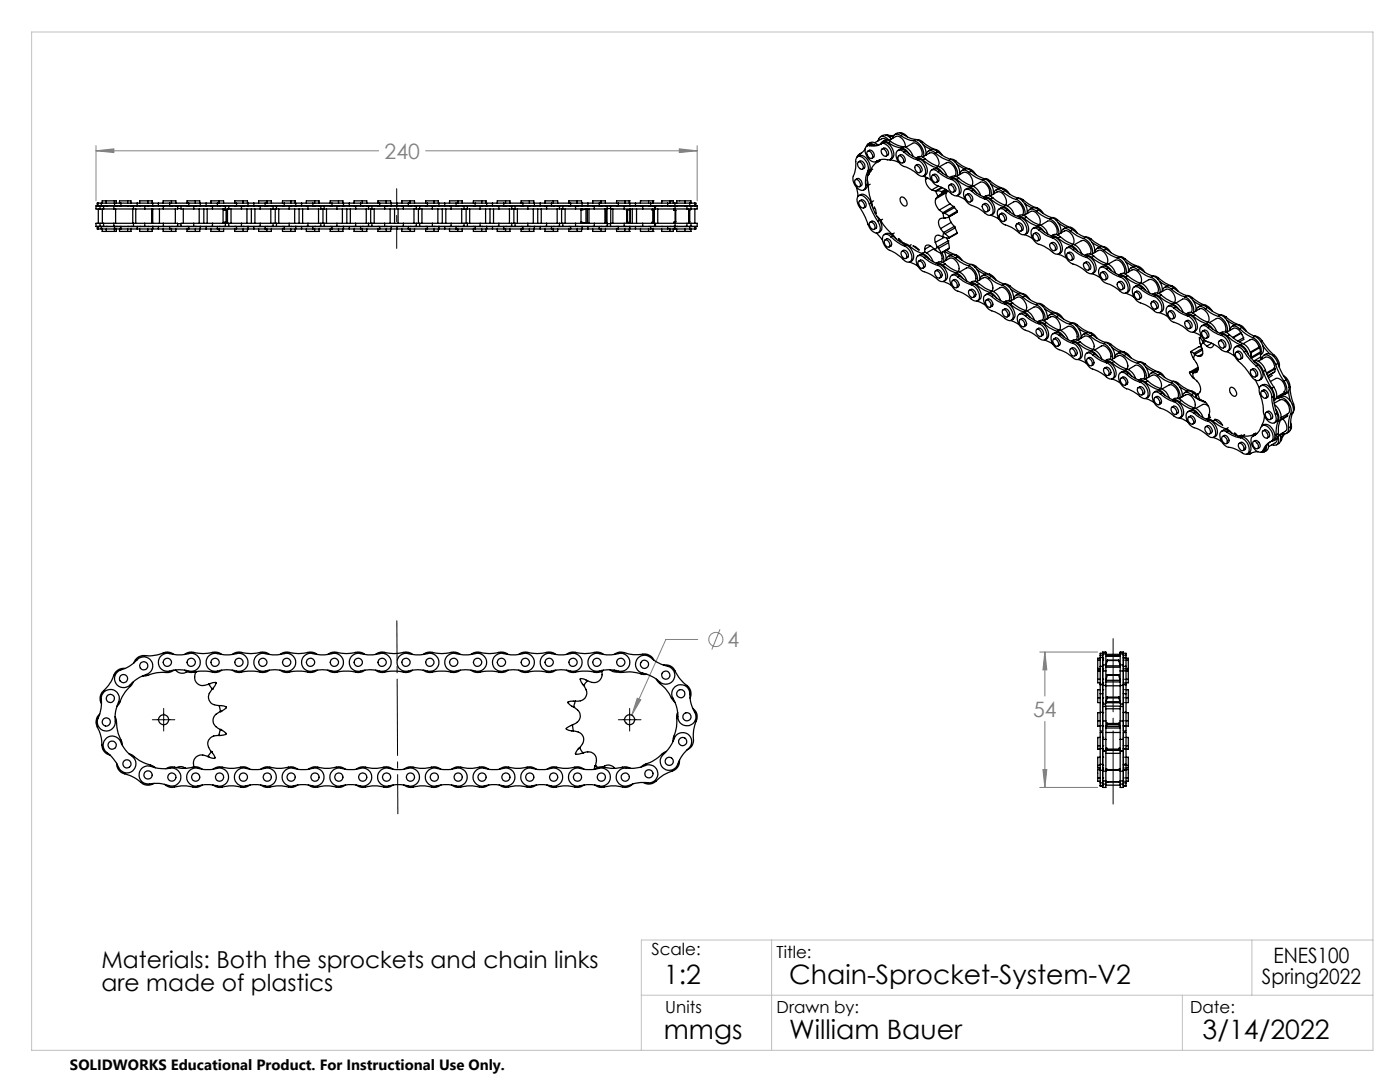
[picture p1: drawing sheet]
<svg xmlns="http://www.w3.org/2000/svg" width="279mm" height="216mm" viewBox="0 0 279 216" stroke-linecap="round" stroke-linejoin="round" font-family="sans-serif">
<defs><g id="words">
<g font-size="5.3">
<text x="132.5" y="196.4">1:2</text>
<text x="157.5" y="196.4">Chain-Sprocket-System-V2</text>
<text x="132.5" y="207.4">mmgs</text>
<text x="157.5" y="207.4">William Bauer</text>
<text x="240" y="207.4">3/14/2022</text>
</g>
<g font-size="4.7">
<text x="20.3" y="193.2">Materials: Both the sprockets and chain links</text>
<text x="20.3" y="197.7">are made of plastics</text>
</g>
<g font-size="4.2" fill="#808080">
<text x="76.8" y="31.7">240</text>
<text x="145.2" y="129.1">4</text>
<text x="206.2" y="143">54</text>
</g>
<g font-size="4.2">
<text x="251.9" y="196.4">Spring2022</text>
<text x="254.2" y="192.2">ENES100</text>
</g>
<g font-size="3.3">
<text x="130" y="190.6">Scale:</text>
<text x="155" y="191.2">Title:</text>
<text x="132.8" y="202.2">Units</text>
<text x="155" y="202.2">Drawn by:</text>
<text x="237.5" y="202.2">Date:</text>
</g>
<text font-size="3" x="14" y="213.5">SOLIDWORKS Educational Product. For Instructional Use Only.</text>
</g></defs>
<g fill="none" stroke="#808080" stroke-width=".2">
<path d="M19.2 30.1l3.5-.4v.7zM19.2 29.1v11M19.2 30.1h56.4M84.9 30.1h54.2M135.6 29.7l3.5 .4-3.5 .3zM139.1 29.1v11M127.2 139.3l.7 .3-1.8 3.1zM139.2 127.6h-6.3l-6.8 15.1M143.7 125.6l-1.6 4M207.5 130.1h11.6M208.5 130.1l.4 3.6h-.8zM208.5 130.1v8.8"/>
<path d="M207.5 157.1h11.6M208.1 153.6h.8l-.4 3.5zM208.5 143.9v13.2"/>
<circle cx="142.9" cy="127.6" r="1.41"/>
</g>
<path d="M79.2 123.9l.2 38.5" fill="none" stroke="#000" stroke-width=".2" stroke-dasharray="15.2 1.3 1.3 1.3" stroke-dashoffset="7.4"/>
<path d="M222.1 127.4v33" fill="none" stroke="#000" stroke-width=".2" stroke-dasharray="15.2 1.3 1.3 1.3" stroke-dashoffset=".6"/>
<path d="M79.2 37.7v11.9" fill="none" stroke="#000" stroke-width=".2" stroke-dasharray="15.2 1.3 1.3 1.3" stroke-dashoffset="11.2"/>
<path d="M30.4 143.6h4.5M32.7 141.4v4.5M123.4 143.6h4.5M125.7 141.4v4.5" fill="none" stroke="#000" stroke-width=".2"/>
<path d="M6.3 6.4h267.7v203.2h-267.7zM128 198.6h146M154 187.6v22M236 198.6v11M249.8 187.6v11M274 187.6h-146v22" fill="none" stroke="#c0c0c0" stroke-width=".2"/>
<path d="M127.2 139.3l-1.1 3.4 1.8-3.1zM208.1 153.6h.8l-.4 3.5zM208.5 130.1l.4 3.6h-.8zM19.2 30.1l3.5-.4v.7zM135.6 29.7l3.5 .4-3.5 .3z" fill="#808080"/>
<g fill="none" stroke="#000" stroke-width=".25">
<path d="M170.6 35.9a.86 .86 0 0 1 1 .3 .86 .86 0 0 1 0 1 .98 .98 0 0 1-1-1.3zM170.7 35.8a.8 .8 0 0 1 1-.1 .8 .8 0 0 1 .3 .9l-.1 .4-.3 .3M171 37.4l.2 1.8M171.1 31.3l.4-.2a1.79 1.79 0 0 1 2 1.4l.2 .8-.1 .6M171.3 32.3a.83 .83 0 0 1 1.2 .3 .83 .83 0 0 1-.4 1.2M171.3 32.3a1.03 1.03 0 0 1 .9 1.4 .89 .89 0 0 1-.9-.4 .89 .89 0 0 1 0-1zM171.4 39a1.18 1.18 0 0 1 1.8 .4l.6 1.1M171.5 30.8l-.5 .6M171.5 30.8l.4-.2-.5 .3M172.6 29.7l-.5 .7-.6 .4M173.1 30.3a.87 .87 0 0 1 .9 .3 .87 .87 0 0 1 0 1 .99 .99 0 0 1-.9-1.3zM173.1 35.9l.2 1.1"/>
<path d="M173.1 36.7a1.07 1.07 0 0 1-.7 1.2M173.1 36.7l-.3 .2M173.2 30.2a.83 .83 0 0 1 1.1 .3 .83 .83 0 0 1-.3 1.1M173.2 34.1a2.5 2.5 0 0 0-1.7-2.9 1.05 1.05 0 0 0-.7 1.5 6.3 6.3 0 0 1-.6 2.6 2.28 2.28 0 0 0 2.1 2.7 .95 .95 0 0 0 .5-1.1M173.2 34.1a4.7 4.7 0 0 0-.4 2.8M173.2 28.7l.5-.3a1.37 1.37 0 0 1 1.5 .5M173.3 37l.2 2 .5 1.3M173.4 34.7l-.2 .2M173.5 29.1a3.4 3.4 0 0 0 2.6-.5 2.37 2.37 0 0 1 1.8 3 1.97 1.97 0 0 1-1.7 .2l-.8 .2-.5 .2M173.5 29.1a.86 .86 0 0 0-.9 1.2 2.35 2.35 0 0 0 2 2l.3-.1M173.6 33.9a4.8 4.8 0 0 0-.5 2.8M173.6 34.4l-.1 .3-.3 .3"/>
<path d="M173.6 33.9l-.4 .2M173.7 36.8l-.4 .2M173.8 34l-.5 .5M173.8 34.2l-.4 .2M173.9 28.9l-.9 .2M173.9 28.9l-.4 .2M174.2 33.8l-.4 .2M174.5 29a.92 .92 0 0 0-.9-.4 .92 .92 0 0 0-.7 .6M174.8 32.2l.4-.1-.3 .1M175.6 31.9l-.1 .2a3.2 3.2 0 0 0-1.7 1.9M175.7 27.3a1.41 1.41 0 0 1 2.2 .5M175.7 32l-.4 .2"/>
<path d="M175.9 28.7a1.31 1.31 0 0 1 2 .6l.4 .8a1.19 1.19 0 0 1-.6 1.7M175.9 28.7l-1.1 .3-.9-.1M175.9 29.8a.74 .74 0 0 1 1.1 .7v.5a.82 .82 0 0 1-.9-.1 .82 .82 0 0 1-.2-.9zM176 29.7a.81 .81 0 0 1 1.2 .3 .81 .81 0 0 1-.4 1.2M176.8 27h.4M177 27.9l-.5-.2h-.5l-1.4 .8M177.2 27h1.2M177.2 27l-.2 .1M177.3 28.5a.89 .89 0 0 0-1.5 .3M177.3 28.5a5.2 5.2 0 0 0 2.6 1M177.4 28l1.4-.8a1.92 1.92 0 0 1 1.9 2.2M177.5 28l-.1-.1a1.29 1.29 0 0 0-1.9-.5l-.3 .7"/>
<path d="M177.5 31.9l1.1 .2 .8 .3M177.7 28.2a5.5 5.5 0 0 0 2.6 1.1M177.7 28.2a1.24 1.24 0 0 0-1.6 .1M177.7 28.2l-.4 .3M178.3 27.2h-.9M179.2 30l.3-.2a.95 .95 0 0 1 1.3 .4M179.3 31.1a.99 .99 0 0 1 1 1.3 .87 .87 0 0 1-.9-.3 .87 .87 0 0 1-.1-1zM179.4 31.1a.87 .87 0 0 1 1 .1 .87 .87 0 0 1 .1 1.1l-.3 .2M179.6 26.5l.7 .1 .8 .7M179.7 27.1a.89 .89 0 0 0-1-.3 .89 .89 0 0 0-.5 .8M179.7 27.1a5 5 0 0 0 2.7 1M179.7 39.4a.97 .97 0 0 1 1.3 1 .5 .5 0 0 1-.3 .7 1.32 1.32 0 0 1-1-1.7z"/>
<path d="M179.9 29.5a2.07 2.07 0 0 1 1.5 1.2M180.2 26.8a5.5 5.5 0 0 0 2.6 1M180.2 26.8a1.14 1.14 0 0 0-1.6 0M180.2 26.8l-.5 .3M180.3 29.3a2.56 2.56 0 0 1 1.9 1.9M180.3 29.3l-.4 .2M180.4 30.4a.94 .94 0 0 0-1.3-.3 .94 .94 0 0 0-.2 1.3 2.68 2.68 0 0 0 2.2 2l1.4 .8 .6 .6a.87 .87 0 0 0 1.1 .4 .87 .87 0 0 0 .5-1.1l-.2-.8-.5-.7-.9-.7M180.4 30.4a6.6 6.6 0 0 0 2.7 1.5M180.8 30.2a7 7 0 0 0 2.7 1.5M180.8 29.4l1.3-.8a1.57 1.57 0 0 1 1.8 1.5 1.18 1.18 0 0 1 0 1.1M180.8 30.2l-.4 .2M182.4 28.1a2.93 2.93 0 0 1 1.9 3.1"/>
<path d="M182.7 33a.84 .84 0 0 1 1.2 .3 .84 .84 0 0 1-.3 1.2M182.7 33.1a.88 .88 0 0 1 .8 .4 .88 .88 0 0 1 0 1 .97 .97 0 0 1-.8-1.4zM182.8 27.8a2.85 2.85 0 0 1 1.9 3.2M182.8 27.8l-.4 .3M183 27.9h.4l.7 .4M183.5 31.7a2.38 2.38 0 0 1 1.4 3.1l-.5 .3M183.5 31.7l-.4 .2M184.1 28.3a7.3 7.3 0 0 0 2.7 1.5M184.1 28.3l-.3 .1M184.1 31.3l1.4-.7a1.5 1.5 0 0 1 1.8 1.2 1.24 1.24 0 0 1-.1 1.4M184.2 35.2l1.7 .8M184.2 31.9a7.3 7.3 0 0 0 2.6 1.5"/>
<path d="M184.3 28.9l1.5 .9M184.6 31.7a1.2 1.2 0 0 0-1.7-.2 1.17 1.17 0 0 1 1.3 .4M184.6 31.7a6.8 6.8 0 0 0 2.7 1.5M184.6 31.7l-.4 .2M184.7 35.8a2.34 2.34 0 0 0 1.3 2.1M184.7 35.3v.5M185.2 35.5l-.5 .3M185.3 30.1a1.21 1.21 0 0 1 1.8 .2M185.9 33.9l.4-.2a1.2 1.2 0 0 1 1.2 .3M186 37.9l.7 .2M186.1 35a.96 .96 0 0 1 .9 1.3 .89 .89 0 0 1-.9-.3 .89 .89 0 0 1 0-1zM186.1 35a.87 .87 0 0 1 1.1 .1 .87 .87 0 0 1 .1 1l-.4 .3"/>
<path d="M186.7 30.5a.97 .97 0 0 0-1.1-.4 .97 .97 0 0 0-.7 .8M186.7 30.5a6.6 6.6 0 0 0 2.6 1.5M186.7 38.1l.5 1.1M186.7 38.1h.1M186.8 29.8a1.98 1.98 0 0 1 1.2 1.2M186.8 29.8l-.2 .1M186.8 39.7a2 2 0 0 0 .7 2.2M186.8 33.4a2.49 2.49 0 0 1 1.4 1.2M187 38.1l.9 .1M187 38.1h-.3M187.1 30.3a6.8 6.8 0 0 0 2.6 1.5M187.1 30.3l-.4 .2"/>
<path d="M187.1 34.3a.87 .87 0 0 0-1-.4 .87 .87 0 0 0-.5 1 2.74 2.74 0 0 0 2.2 2.4l2.1 1.4a.87 .87 0 0 0 1.1 .3 .87 .87 0 0 0 .5-1l-.3-.8-.4-.8-.9-.6M187.1 34.3a7 7 0 0 0 2.8 1.5M187.2 39.2l-.4 .5M187.2 39.2h.1M187.3 33.2a2.68 2.68 0 0 1 1.6 1.9M187.3 33.2l-.5 .2M187.3 37.1l-1.3 .8M187.4 39.1l-.2 .1M187.4 39.1l1.7-1-1.9 1.1M187.5 34a7.8 7.8 0 0 0 2.7 1.6M187.5 33.3l1.4-.8a1.53 1.53 0 0 1 1.7 1.3l.2 .7-.2 .6M187.5 34l-.4 .3"/>
<path d="M187.9 38.2l.1 .2M187.9 37.4l-1.2 .7M188 38.4l-.6 .7M188.1 37.5l-1.1 .6M188.7 37.8l-.8 .4M188.9 37.9l-.9 .5M188.9 38.4a2.16 2.16 0 0 0 .7 2.3M188.9 38.4l-2.1 1.3M189.2 38.1l-.3 .3M189.3 32a3 3 0 0 1 1.8 3.1M189.4 36.9a.85 .85 0 0 1 1.1 .1 .85 .85 0 0 1 .2 1.1l-.4 .2M189.4 36.9a.88 .88 0 0 1 .9 .5 .88 .88 0 0 1-.1 .9 .97 .97 0 0 1-.8-1.4z"/>
<path d="M189.7 31.8h.5l.6 .4M189.7 31.8a2.83 2.83 0 0 1 1.8 3.1M189.7 31.8l-.4 .2M190.2 35.6a2.36 2.36 0 0 1 1.4 3.1l-.5 .3M190.2 35.6l-.3 .2M190.8 32.2a6.6 6.6 0 0 0 2.7 1.5M190.8 32.2l-.2 .1M190.9 35.2l1.3-.8a1.87 1.87 0 0 1 1.8 2.6v.1M190.9 39.1l1.8 .8M190.9 35.8a7.3 7.3 0 0 0 2.7 1.5M191 32.8l1.5 .9M191.4 35.6a1.2 1.2 0 0 0-1.8-.2 1.21 1.21 0 0 1 1.3 .4"/>
<path d="M191.4 35.6a6.8 6.8 0 0 0 2.6 1.5M191.4 35.6l-.5 .2M192 34a1.29 1.29 0 0 1 1.9 .1M192.7 37.8l.4-.2a1.13 1.13 0 0 1 1.1 .4M192.8 38.9a.9 .9 0 0 1 .8 .4 .9 .9 0 0 1 0 1 1.01 1.01 0 0 1-.8-1.4zM192.8 38.9l.3-.2a.87 .87 0 0 1 1 .6 .87 .87 0 0 1-.5 1M193.4 34.4a.97 .97 0 0 0-1-.5 .97 .97 0 0 0-.8 .8v.1M193.4 34.4a6.6 6.6 0 0 0 2.6 1.5M193.5 33.7l.6 .4 .7 .8M193.5 33.7l-.1 .1M193.6 37.3a2.38 2.38 0 0 1 1.3 1.2M193.9 34.1a6.8 6.8 0 0 0 2.6 1.6"/>
<path d="M193.9 34.1l-.5 .3M193.9 38.1a.87 .87 0 0 0-1.1-.3 .87 .87 0 0 0-.5 1 2.84 2.84 0 0 0 2.3 2.4l.7 .4 1.3 .9a.86 .86 0 0 0 1.1 .5 .86 .86 0 0 0 .5-1.1l-.4-1.2-.6-.7-.6-.3M193.9 38.1a7.8 7.8 0 0 0 2.7 1.6M194 37.1a2.87 2.87 0 0 1 1.7 1.9M194 37.1l-.4 .2M194.2 38a7 7 0 0 0 2.8 1.5M194.2 37.1l1.4-.7a1.84 1.84 0 0 1 1.9 2l-.2 .6M194.2 38l-.3 .1M196 35.9a3 3 0 0 1 1.8 3.1M196.3 39.3l.4-.2a1.15 1.15 0 0 1 1.4 .3M196.4 39.3a1.41 1.41 0 0 1 1.3 .4M196.5 35.7a1.04 1.04 0 0 1 1 .4"/>
<path d="M196.5 35.7a2.9 2.9 0 0 1 1.7 3M196.5 35.7l-.5 .2M197 39.5a2.38 2.38 0 0 1 1.3 3.1l-.5 .3M197 39.5l-.4 .2M197.5 36.1a7 7 0 0 0 2.7 1.5M197.5 36.1l-.2 .1M197.6 39.1l1.4-.8a1.87 1.87 0 0 1 1.7 2.6v.1M197.7 39.7a6.2 6.2 0 0 0 2.6 1.5M197.7 36.7l1.6 .9M198.1 39.4a6.8 6.8 0 0 0 2.6 1.6M198.1 39.4l-.4 .3M198.8 37.9a1.24 1.24 0 0 1 1.8 .1"/>
<path d="M200.1 38.3a.97 .97 0 0 0-1-.5 .97 .97 0 0 0-.8 .9M200.1 38.3a6.6 6.6 0 0 0 2.7 1.5M200.2 37.6l.7 .4 .6 .7M200.2 37.6l-.1 .1M200.6 38a6.8 6.8 0 0 0 2.6 1.5M200.6 38l-.5 .3M202.8 39.8a3 3 0 0 1 1.7 3.1M203.2 39.5l.5 .1 .6 .3M203.2 39.5a2.9 2.9 0 0 1 1.8 3.1M203.2 39.5l-.4 .3M204.3 39.9a7 7 0 0 0 2.7 1.6M204.3 39.9l-.3 .2"/>
<path d="M19.6 45.7h.6M19.6 45.2h.6M19.6 45.2h-.2v.5h.2M19.6 41.1h.6M19.6 40.5h.6M19.6 40.5h-.2v.6h.2M19.6 40.5v.6M19.6 45.2v.5M19.6 41.7v2.9M20 45.2h.7M20 44.6h.7M20 44.6h-.8v.6h.8"/>
<path d="M20 41.1h-.8v.6h.8M20 41.7h.7M20 41.1h.7M20 41.1v.6M20 44.6v.6M20.2 45.7h2.7M20.2 45.2h2.7M20.2 41.1h2.7M20.2 40.5h2.7M20.2 40.5v.6M20.2 45.2v.5M20.4 41.1h.1"/>
<path d="M20.4 45.2h.1M20.4 45.7v.5h.8M20.4 41.7v2.9M20.7 45.2h2M20.7 44.6h2M20.7 41.7h2M20.7 41.1h2M20.7 41.1v.6M20.7 44.6v.6M21.2 41.1h.1M21.2 45.2h.1M21.2 46.2h1.6"/>
<path d="M21.2 40.1h1.6M21.2 40.1h-.8v.4M21.2 40.1v.4M21.2 45.7v.5M22.7 45.2h3.9M22.7 44.6h3.9M22.7 41.7h3.9M22.7 41.1h3.9M22.7 41.1v.6M22.7 44.6v.6M22.8 45.2h.1M22.8 41.1h.1"/>
<path d="M22.8 40.1h.4v.4M22.8 40.1v.4M22.8 45.7v.5M22.9 45.7h1.2M22.9 45.2h1.2M22.9 41.1h1.2M22.9 40.5h1.2M22.9 40.5v.6M22.9 45.2v.5M23.1 41.7v2.9M23.2 45.2h.1M23.2 41.1h.1"/>
<path d="M23.2 45.7v.5h-.4M23.8 41.1h.1M23.8 45.2h.1M23.8 45.7v.5h1.7M24.1 45.7h3.3M24.1 45.2h3.3M24.1 41.1h3.3M24.1 40.5h3.3M24.1 40.5v.6M24.1 45.2v.5M25.5 45.2h.1M25.5 41.1h.1"/>
<path d="M25.5 40.1h.6v.4M25.5 40.1h-1.7v.4M25.5 40.1v.4M25.5 45.7v.5M26.1 45.2h.1M26.1 41.1h.1M26.1 45.7v.5h-.6M26.5 41.7v2.9M26.6 45.2h2.3M26.6 44.6h2.3M26.6 41.7h2.3M26.6 41.1h2.3"/>
<path d="M26.6 41.1v.6M26.6 44.6v.6M27.1 41.7v2.9M27.4 45.7h3.1M27.4 45.2h3.1M27.4 40.5h3.1M27.4 41.1h3.1M27.4 40.5v.6M27.4 45.2v.5M27.9 41.1h.1M27.9 45.2h.1M27.9 45.7v.5h1.6"/>
<path d="M28.9 45.2h3.7M28.9 44.6h3.7M28.9 41.7h3.7M28.9 41.1h3.7M28.9 41.1v.6M28.9 44.6v.6M29.5 45.2h.1M29.5 41.1h.1M29.5 40.1h.9v.4M29.5 40.1h-1.6v.4M29.5 40.1v.4M29.5 45.7v.5"/>
<path d="M30.3 41.7v2.9M30.4 45.2h.1M30.4 41.1h.1M30.4 45.7v.5h-.9M30.5 45.7h1.1M30.5 45.2h1.1M30.5 41.1h1.1M30.5 40.5h1.1M30.5 40.5v.6M30.5 41.7v2.9M30.5 45.2v.5M31.6 45.7h2.3"/>
<path d="M31.6 45.2h2.3M31.6 41.1h2.3M31.6 40.5h2.3M31.6 40.5v.6M31.6 45.2v.5M31.8 41.7v2.9M32.6 41.1h.1M32.6 45.2h.1M32.6 45.7v.5h1.6M32.6 45.2h2.9M32.6 44.6h2.9v.6M32.6 41.1h2.9"/>
<path d="M32.6 41.1v.6M32.6 44.6v.6M33.9 45.7h3.8M33.9 45.2h3.8M33.9 41.1h3.8M33.9 40.5h3.8M33.9 40.5v.6M33.9 45.2v.5M34.2 45.2h.1M34.2 41.1h.1M34.2 40.1h-1.6v.4M34.2 40.1h.9v.4"/>
<path d="M34.2 40.1v.4M34.2 45.7v.5M35 41.7v2.9M35.1 45.2h.1M35.1 41.1h.1M35.1 45.7v.5h-.9M35.5 45.2h.6M35.5 41.1h.6M35.5 41.1v.6h-2.9M35.5 44.6h.6M35.5 41.6h.6M36.1 45.2h2.6"/>
<path d="M36.1 41.1v.6h2.6M36.1 41.1h2.6M36.6 41.7v2.9M37.3 41.1h.1M37.3 45.2h.1M37.3 45.7v.5h1.7M37.7 45.7h2.3M37.7 45.2h2.3M37.7 40.5h2.3M37.7 41.1h2.3M37.7 40.5v.6M37.7 45.2v.5"/>
<path d="M38.7 44.6h-2.6v.6M38.7 45.2h3.7M38.7 44.6h3.7M38.7 41.7h3.7M38.7 41.1h3.7M38.7 41.1v.6M38.7 44.6v.6M39 45.2h.1M39 41.1h.1M39 40.1h.9v.4M39 40.1h-1.7v.4M39 40.1v.4"/>
<path d="M39 45.7v.5M39.8 41.7v2.9M39.9 45.2h.1M39.9 41.1h.1M39.9 45.7v.5h-.9M40 45.7h1.1M40 45.2h1.1M40 41.1h1.1M40 40.5h1.1M40 40.5v.6M40 45.2v.5M40.7 41.7v2.9"/>
<path d="M41.1 45.7h2.3M41.1 45.2h2.3M41.1 41.1h2.3M41.1 40.5h2.3M41.1 40.5v.6M41.1 45.2v.5M41.3 41.7v2.9M42.1 41.1h.1M42.1 45.2h.1M42.1 45.7v.5h1.6M42.4 45.2h2.6M42.4 44.6h2.6"/>
<path d="M42.4 41.7h2.6M42.4 41.1h2.6M42.4 41.1v.6M42.4 44.6v.6M43.4 45.7h3.8M43.4 45.2h3.8M43.4 41.1h3.8M43.4 40.5h3.8M43.4 40.5v.6M43.4 45.2v.5M43.7 45.2h.1M43.7 41.1h.1"/>
<path d="M43.7 40.1h-1.6v.4M43.7 40.1h.9v.4M43.7 40.1v.4M43.7 45.7v.5M44.5 41.8l.7 .2M44.5 41.7v2.9M44.6 45.2h.1M44.6 41.1h.1M44.6 45.7v.5h-.9M45 45.2h.6M45 44.6h.6M45 41.7h.6"/>
<path d="M45 41.1h.6M45 41.1v.6M45 44.6v.6M45.2 42h.1M45.2 44.3l-.7 .1M45.2 44.3h.1M45.2 42v2.3M45.2 44.3l-.7 .2M45.4 41.7v2.9M45.6 45.2h2.6M45.6 44.6h2.6M45.6 41.1h2.6"/>
<path d="M45.6 41.7h2.6M45.6 41.1v.6M45.6 44.6v.6M46.1 41.7v2.9M46.8 41.1h.1M46.8 45.2h.1M46.8 45.7v.5h1.7M47.2 45.7h2.3M47.2 45.2h2.3M47.2 41.1h2.3M47.2 40.5h2.3M47.2 40.5v.6"/>
<path d="M47.2 45.2v.5M48.2 45.2h3.7M48.2 44.6h3.7M48.2 41.7h3.7M48.2 41.1h3.7M48.2 41.1v.6M48.2 44.6v.6M48.5 45.2h.1M48.5 41.1h.1M48.5 40.1h.9v.4M48.5 40.1h-1.7v.4M48.5 40.1v.4"/>
<path d="M48.5 45.7v.5M49.3 41.7v2.9M49.4 45.2h.1M49.4 41.1h.1M49.4 45.7v.5h-.9M49.5 45.7h1.2M49.5 45.2h1.2M49.5 41.1h1.2M49.5 40.5h1.2M49.5 40.5v.6M49.5 45.2v.5M50.2 41.7v2.9"/>
<path d="M50.7 45.7h2.2M50.7 45.2h2.2M50.7 41.1h2.2M50.7 40.5h2.2M50.7 40.5v.6M50.7 45.2v.5M50.9 41.7v2.9M51.6 41.1h.1M51.6 45.2h.1M51.6 45.7v.5h1.7M51.9 45.2h2.6M51.9 44.6h2.6"/>
<path d="M51.9 41.7h2.6M51.9 41.1h2.6M51.9 41.1v.6M51.9 44.6v.6M52.9 45.7h3.8M52.9 45.2h3.8M52.9 41.1h3.8M52.9 40.5h3.8M52.9 40.5v.6M52.9 45.2v.5M53.3 45.2h.1M53.3 41.1h.1"/>
<path d="M53.3 40.1h-1.7v.4M53.3 40.1h.9v.4M53.3 40.1v.4M53.3 45.7v.5M54 41.7v2.9M54.2 45.2h.1M54.2 41.1h.1M54.2 45.7v.5h-.9M54.5 45.2h.7M54.5 44.6h.7M54.5 41.7h.7M54.5 41.1h.7"/>
<path d="M54.5 41.1v.6M54.5 44.6v.6M54.9 41.7v2.9M55.2 45.2h2.5M55.2 44.6h2.5M55.2 41.7h2.5M55.2 41.1h2.5M55.2 41.1v.6M55.2 44.6v.6M55.6 41.7v2.9M56.4 41.1h.1M56.4 45.2h.1"/>
<path d="M56.4 45.7v.5h1.6M56.7 45.7h2.3M56.7 45.2h2.3M56.7 40.5h2.3M56.7 41.1h2.3M56.7 40.5v.6M56.7 45.2v.5M57.7 45.2h3.8M57.7 44.6h3.8M57.7 41.7h3.8M57.7 41.1h3.8M57.7 41.1v.6"/>
<path d="M57.7 44.6v.6M58 45.2h.1M58 41.1h.1M58 40.1h.9v.4M58 40.1h-1.6v.4M58 40.1v.4M58 45.7v.5M58.8 41.7v2.9M58.9 45.2h.1M58.9 41.1h.1M58.9 45.7v.5h-.9M59 45.7h1.2"/>
<path d="M59 45.2h1.2M59 41.1h1.2M59 40.5h1.2M59 40.5v.6M59 45.2v.5M59.7 41.7v2.9M60.2 45.7h2.2M60.2 45.2h2.2M60.2 41.1h2.2M60.2 40.5h2.2M60.2 40.5v.6M60.2 45.2v.5"/>
<path d="M60.4 41.7v2.9M61.1 41.1h.1M61.1 45.2h.1M61.1 45.7v.5h1.7M61.5 45.2h2.5M61.5 44.6h2.5M61.5 41.7h2.5M61.5 41.1h2.5M61.5 41.1v.6M61.5 44.6v.6M62.4 45.7h3.9M62.4 45.2h3.9"/>
<path d="M62.4 41.1h3.9M62.4 40.5h3.9M62.4 40.5v.6M62.4 45.2v.5M62.8 45.2h.1M62.8 41.1h.1M62.8 40.1h-1.7v.4M62.8 40.1h.9v.4M62.8 40.1v.4M62.8 45.7v.5M63.6 41.7v2.9M63.7 45.2h.1"/>
<path d="M63.7 41.1h.1M63.7 45.7v.5h-.9M64 45.2h.7M64 44.6h.7M64 41.7h.7M64 41.1h.7M64 41.1v.6M64 44.6v.6M64.5 41.7v2.9M64.7 45.2h2.5M64.7 44.6h2.5M64.7 41.7h2.5"/>
<path d="M64.7 41.1h2.5M64.7 41.1v.6M64.7 44.6v.6M65.2 41.7v2.9M65.9 41.1h.1M65.9 45.2h.1M65.9 45.7v.5h1.7M66.3 45.7h2.2M66.3 45.2h2.2M66.3 41.1h2.2M66.3 40.5h2.2M66.3 40.5v.6"/>
<path d="M66.3 45.2v.5M67.2 45.2h3.8M67.2 44.6h3.8M67.2 41.7h3.8M67.2 41.1h3.8M67.2 41.1v.6M67.2 44.6v.6M67.6 45.2h.1M67.6 41.1h.1M67.6 40.1h.8v.4M67.6 40.1h-1.7v.4M67.6 40.1v.4"/>
<path d="M67.6 45.7v.5M68.3 41.7v2.9M68.4 45.2h.1M68.4 41.1h.1M68.4 45.7v.5h-.8M68.5 45.7h1.2M68.5 45.2h1.2M68.5 41.1h1.2M68.5 40.5h1.2M68.5 40.5v.6M68.5 45.2v.5M69.2 41.7v2.9"/>
<path d="M69.7 45.7h2.3M69.7 45.2h2.3M69.7 41.1h2.3M69.7 40.5h2.3M69.7 40.5v.6M69.7 45.2v.5M69.9 41.7v2.9M70.7 41.1h.1M70.7 45.2h.1M70.7 45.7v.5h1.6M71 45.2h2.6M71 44.6h2.6"/>
<path d="M71 41.7h2.6M71 41.1h2.6M71 41.1v.6M71 44.6v.6M72 45.7h3.8M72 45.2h3.8M72 41.1h3.8M72 40.5h3.8M72 40.5v.6M72 45.2v.5M72.3 45.2h.1M72.3 41.1h.1"/>
<path d="M72.3 40.1h-1.6v.4M72.3 40.1h.9v.4M72.3 40.1v.4M72.3 45.7v.5M73.1 41.7v2.9M73.2 45.2h.1M73.2 41.1h.1M73.2 45.7v.5h-.9M73.6 45.2h.6M73.6 44.6h.6M73.6 41.7h.6M73.6 41.1h.6"/>
<path d="M73.6 41.1v.6M73.6 44.6v.6M74 41.7v2.9M74.2 45.2h2.6M74.2 44.6h2.6M74.2 41.7h2.6M74.2 41.1h2.6M74.2 41.1v.6M74.2 44.6v.6M74.7 41.7v2.9M75.4 41.1h.1M75.4 45.2h.1"/>
<path d="M75.4 45.7v.5h1.7M75.8 45.7h2.3M75.8 45.2h2.3M75.8 41.1h2.3M75.8 40.5h2.3M75.8 40.5v.6M75.8 45.2v.5M76.8 45.2h3.7M76.8 44.6h3.7M76.8 41.7h3.7M76.8 41.1h3.7M76.8 41.1v.6"/>
<path d="M76.8 44.6v.6M77.1 45.2h.1M77.1 41.1h.1M77.1 40.1h-1.7v.4M77.1 40.1h.9v.4M77.1 40.1v.4M77.1 45.7v.5M77.9 41.7v2.9M78 45.2h.1M78 41.1h.1M78 45.7v.5h-.9M78.1 45.7h1.1"/>
<path d="M78.1 45.2h1.1M78.1 41.1h1.1M78.1 40.5h1.1M78.1 40.5v.6M78.1 45.2v.5M78.7 41.7v2.9M79.2 45.7h2.3M79.2 45.2h2.3M79.2 41.1h2.3M79.2 40.5h2.3M79.2 40.5v.6M79.2 45.2v.5"/>
<path d="M79.4 41.7v2.9M80.2 41.1h.1M80.2 45.2h.1M80.2 45.7v.5h1.6M80.5 45.2h2.6M80.5 44.6h2.6M80.5 41.7h2.6M80.5 41.1h2.6M80.5 41.1v.6M80.5 44.6v.6M81.5 45.7h3.8M81.5 45.2h3.8"/>
<path d="M81.5 41.1h3.8M81.5 40.5h3.8M81.5 40.5v.6M81.5 45.2v.5M81.8 45.2h.1M81.8 41.1h.1M81.8 40.1h.9v.4M81.8 40.1h-1.6v.4M81.8 40.1v.4M81.8 45.7v.5M82.6 41.7v2.9M82.7 45.2h.1"/>
<path d="M82.7 41.1h.1M82.7 45.7v.5h-.9M83.1 45.2h.6M83.1 44.6h.6M83.1 41.7h.6M83.1 41.1h.6M83.1 41.1v.6M83.1 44.6v.6M83.5 41.7v2.9M83.7 45.2h2.6M83.7 44.6h2.6M83.7 41.7h2.6"/>
<path d="M83.7 41.1h2.6M83.7 41.1v.6M83.7 44.6v.6M84.2 41.7v2.9M84.9 41.1h.1M84.9 45.2h.1M84.9 45.7v.5h1.7M85.3 45.7h2.3M85.3 45.2h2.3M85.3 40.5h2.3M85.3 41.1h2.3M85.3 40.5v.6"/>
<path d="M85.3 45.2v.5M86.3 45.2h3.7M86.3 44.6h3.7M86.3 41.7h3.7M86.3 41.1h3.7M86.3 41.1v.6M86.3 44.6v.6M86.6 45.2h.1M86.6 41.1h.1M86.6 40.1h.9v.4M86.6 40.1h-1.7v.4M86.6 40.1v.4"/>
<path d="M86.6 45.7v.5M87.4 41.7v2.9M87.5 45.2h.1M87.5 41.1h.1M87.5 45.7v.5h-.9M87.6 45.7h1.2M87.6 45.2h1.2M87.6 41.1h1.2M87.6 40.5h1.2M87.6 40.5v.6M87.6 45.2v.5M88.3 41.7v2.9"/>
<path d="M88.8 45.7h2.2M88.8 45.2h2.2M88.8 41.1h2.2M88.8 40.5h2.2M88.8 40.5v.6M88.8 45.2v.5M89 41.7v2.9M89.7 41.1h.1M89.7 45.2h.1M89.7 45.7v.5h1.7M90 45.2h2.6M90 44.6h2.6"/>
<path d="M90 41.7h2.6M90 41.1h2.6M90 41.1v.6M90 44.6v.6M91 45.7h3.8M91 45.2h3.8M91 41.1h3.8M91 40.5h3.8M91 40.5v.6M91 45.2v.5M91.4 45.2h.1M91.4 41.1h.1"/>
<path d="M91.4 40.1h.9v.4M91.4 40.1h-1.7v.4M91.4 40.1v.4M91.4 45.7v.5M92.1 41.7v2.9M92.3 45.2h.1M92.3 41.1h.1M92.3 45.7v.5h-.9M92.6 45.2h.7M92.6 44.6h.7M92.6 41.7h.7M92.6 41.1h.7"/>
<path d="M92.6 41.1v.6M92.6 44.6v.6M93 41.7v2.9M93.3 45.2h2.5M93.3 44.6h2.5M93.3 41.7h2.5M93.3 41.1h2.5M93.3 41.1v.6M93.3 44.6v.6M93.7 41.7v2.9M94.5 41.1h.1M94.5 45.2h.1"/>
<path d="M94.5 45.7v.5h1.6M94.8 45.7h2.3M94.8 45.2h2.3M94.8 41.1h2.3M94.8 40.5h2.3M94.8 40.5v.6M94.8 45.2v.5M95.8 45.2h3.8M95.8 44.6h3.8M95.8 41.7h3.8M95.8 41.1h3.8M95.8 41.1v.6"/>
<path d="M95.8 44.6v.6M96.1 45.2h.1M96.1 41.1h.1M96.1 40.1h.9v.4M96.1 40.1h-1.6v.4M96.1 40.1v.4M96.1 45.7v.5M96.9 41.7v2.9M97 45.2h.1M97 41.1h.1M97 45.7v.5h-.9M97.1 45.7h1.2"/>
<path d="M97.1 45.2h1.2M97.1 41.1h1.2M97.1 40.5h1.2M97.1 40.5v.6M97.1 45.2v.5M97.8 41.7v2.9M98.3 45.7h2.2M98.3 45.2h2.2M98.3 41.1h2.2M98.3 40.5h2.2M98.3 40.5v.6M98.3 45.2v.5"/>
<path d="M98.5 41.7v2.9M99.2 41.1h.1M99.2 45.2h.1M99.2 45.7v.5h1.7M99.6 45.2h2.5M99.6 44.6h2.5M99.6 41.7h2.5M99.6 41.1h2.5M99.6 41.1v.6M99.6 44.6v.6M100.5 45.7h3.9M100.5 45.2h3.9"/>
<path d="M100.5 41.1h3.9M100.5 40.5h3.9M100.5 40.5v.6M100.5 45.2v.5M100.9 45.2h.1M100.9 41.1h.1M100.9 40.1h.9v.4M100.9 40.1h-1.7v.4M100.9 40.1v.4M100.9 45.7v.5M101.7 41.7v2.9M101.8 45.2h.1"/>
<path d="M101.8 41.1h.1M101.8 45.7v.5h-.9M102.1 45.2h.7M102.1 44.6h.7M102.1 41.7h.7M102.1 41.1h.7M102.1 41.1v.6M102.1 44.6v.6M102.6 41.7v2.9M102.8 45.2h2.5M102.8 44.6h2.5M102.8 41.1h2.5"/>
<path d="M102.8 41.7h2.5M102.8 41.1v.6M102.8 44.6v.6M103.3 41.7v2.9M104 41.1h.1M104 45.2h.1M104 45.7v.5h1.7M104.4 45.7h2.2M104.4 45.2h2.2M104.4 41.1h2.2M104.4 40.5h2.2M104.4 40.5v.6"/>
<path d="M104.4 45.2v.5M105.3 45.2h3.8M105.3 44.6h3.8M105.3 41.7h3.8M105.3 41.1h3.8M105.3 41.1v.6M105.3 44.6v.6M105.7 45.2h.1M105.7 41.1h.1M105.7 40.1h-1.7v.4M105.7 40.1h.8v.4M105.7 40.1v.4"/>
<path d="M105.7 45.7v.5M106.4 41.7v2.9M106.5 45.2h.1M106.5 41.1h.1M106.5 45.7v.5h-.8M106.6 45.7h1.2M106.6 45.2h1.2M106.6 41.1h1.2M106.6 40.5h1.2M106.6 40.5v.6M106.6 45.2v.5M107.3 41.7v2.9"/>
<path d="M107.8 45.7h2.3M107.8 45.2h2.3M107.8 41.1h2.3M107.8 40.5h2.3M107.8 40.5v.6M107.8 45.2v.5M108 41.7v2.9M108.8 41.1h.1M108.8 45.2h.1M108.8 45.7v.5h1.6M109.1 45.2h2.6M109.1 44.6h2.6"/>
<path d="M109.1 41.7h2.6M109.1 41.1h2.6M109.1 41.1v.6M109.1 44.6v.6M110.1 45.7h3.8M110.1 45.2h3.8M110.1 41.1h3.8M110.1 40.5h3.8M110.1 40.5v.6M110.1 45.2v.5M110.4 45.2h.1M110.4 41.1h.1"/>
<path d="M110.4 40.1h.9v.4M110.4 40.1h-1.6v.4M110.4 40.1v.4M110.4 45.7v.5M111.2 41.7v2.9M111.3 45.2h.1M111.3 41.1h.1M111.3 45.7v.5h-.9M111.7 45.2h.6M111.7 44.6h.6M111.7 41.7h.6M111.7 41.1h.6"/>
<path d="M111.7 41.1v.6M111.7 44.6v.6M112.1 41.7v2.9M112.3 45.2h2.6M112.3 44.6h2.6M112.3 41.7h2.6M112.3 41.1h2.6M112.3 41.1v.6M112.3 44.6v.6M112.8 41.7v2.9M113.5 41.1h.1M113.5 45.2h.1"/>
<path d="M113.5 45.7v.5h1.7M113.9 45.7h2.3M113.9 45.2h2.3M113.9 41.1h2.3M113.9 40.5h2.3M113.9 40.5v.6M113.9 45.2v.5M114.9 45.2h3.7M114.9 44.6h3.7M114.9 41.7h3.7M114.9 41.1h3.7M114.9 41.1v.6"/>
<path d="M114.9 44.6v.6M115.2 45.2h.1M115.2 41.1h.1M115.2 40.1h.9v.4M115.2 40.1h-1.7v.4M115.2 40.1v.4M115.2 45.7v.5M116 44.4l.3 .2M116 44.3l.9 .2M116 41.7v2.9M116.1 45.2h.1M116.1 41.1h.1"/>
<path d="M116.1 45.7v.5h-.9M116.2 45.7h1.1M116.2 45.2h1.1M116.2 41.1h1.1M116.2 40.5h1.1M116.2 40.5v.6M116.2 45.2v.5M116.3 41.7l-.3 .2M116.9 41.7l-.9 .3M116.9 44.5l.1 .1M116.9 41.7v2.8M117 41.7h-.1"/>
<path d="M117.2 41.7v2.9M117.3 45.7h2.3M117.3 45.2h2.3M117.3 41.1h2.3M117.3 40.5h2.3M117.3 40.5v.6M117.3 45.2v.5M117.5 41.7v2.9M118.3 41.1h.1M118.3 45.2h.1M118.3 45.7v.5h1.6M118.6 45.2h2.6"/>
<path d="M118.6 44.6h2.6v.6M118.6 41.1h2.6M118.6 41.1v.6M118.6 44.6v.6M119.6 45.7h3.8M119.6 45.2h3.8M119.6 41.1h3.8M119.6 40.5h3.8M119.6 40.5v.6M119.6 45.2v.5M119.9 45.2h.1M119.9 41.1h.1"/>
<path d="M119.9 40.1h-1.6v.4M119.9 40.1h.9v.4M119.9 40.1v.4M119.9 45.7v.5M120.7 41.7v2.9M120.7 44.4l.2 .1M120.8 45.2h.1M120.8 41.1h.1M120.8 45.7v.5h-.9M120.9 41.7l-.2 .1M120.9 44.5l.1 .1M120.9 41.7v2.8"/>
<path d="M121 41.7h-.1M121.1 41.7v2.9M121.2 45.2h.6M121.2 41.1h.6M121.2 41.1v.6h-2.6M121.2 44.6h.6M121.2 41.6h.6M121.8 45.2h2.8M121.8 41.1v.6h2.8M121.8 41.1h2.8M121.9 41.7v2.9M122.3 41.7v2.9"/>
<path d="M123 41.1h.1M123 45.2h.1M123 45.7v.5h1.7M123.4 45.7h2.3M123.4 45.2h2.3M123.4 40.5h2.3M123.4 41.1h2.3M123.4 40.5v.6M123.4 45.2v.5M124.6 44.6h-2.8v.6M124.6 45.2h3.7M124.6 44.6h3.7"/>
<path d="M124.6 41.7h3.7M124.6 41.1h3.7M124.6 41.1v.6M124.6 44.6v.6M124.7 45.2h.1M124.7 41.1h.1M124.7 46.2h.9M124.7 40.1h.9M124.7 40.1h-1.7v.4M124.7 40.1v.4M124.7 45.7v.5M125 41.9l.1 .1"/>
<path d="M125.1 42h.1M125.1 44.3h.1M125.1 44.3h-.1M125.1 42v2.3M125.2 42l.5-.3v2.8l-.5-.2M125.2 42v2.3M125.6 45.2h.1M125.6 41.1h.1M125.6 46.2h.1M125.6 40.1h.1M125.6 40.1v.4M125.6 45.7v.5"/>
<path d="M125.7 45.7h1.1M125.7 45.2h1.1M125.7 41.1h1.1M125.7 40.5h1.1M125.7 40.5v.6M125.7 45.2v.5M125.8 41.7v2.9M126.2 41.7v2.9M126.8 45.7h3.1M126.8 45.2h3.1M126.8 41.1h3.1M126.8 40.5h3.1"/>
<path d="M126.8 40.5v.6M126.8 45.2v.5M127 41.7v2.9M127.8 41.1h.1M127.8 45.2h.1M127.8 45.7v.5h1.6M128.3 45.2h2.4M128.3 44.6h2.4v.6M128.3 41.1h2.4M128.3 41.1v.6M128.3 44.6v.6M129.4 45.2h.1"/>
<path d="M129.4 41.1h.1M129.4 40.1h-1.6v.4M129.4 46.2h.9M129.4 40.1h.9M129.4 40.1v.4M129.4 45.7v.5M129.9 45.7h3.3M129.9 45.2h3.3M129.9 41.1h3.3M129.9 40.5h3.3M129.9 40.5v.6M129.9 45.2v.5"/>
<path d="M130.1 41.9l.2 .1M130.2 41.7v.1M130.2 44.5v.1M130.3 42h.2M130.3 44.3h.2M130.3 44.3h-.2M130.3 42v2.3M130.3 45.2h.1M130.3 41.1h.1M130.3 46.2h.1M130.3 40.1h.1M130.3 40.1v.4"/>
<path d="M130.3 45.7v.5M130.5 44.3v.2M130.5 42v2.3M130.5 41.7v.3M130.6 41.8v2.6M130.7 41.1v.6h-2.4M130.7 45.2h.1M130.7 41.1h.1M130.7 44.6h.1M130.7 41.6h.1M130.8 45.2h3.9M130.8 41.1v.6h3.9"/>
<path d="M130.8 41.1h3.9M131.3 41.7v2.9M132 41.1h.1M132 45.2h.1M132 45.7v.5h1.7M133.2 45.7h1.5M133.2 45.2h1.5M133.2 41.1h1.5M133.2 40.5h1.5M133.2 40.5v.6M133.2 45.2v.5M133.7 45.2h.1"/>
<path d="M133.7 41.1h.1M133.7 40.1h-1.7v.4M133.7 40.1h.7v.4M133.7 40.1v.4M133.7 45.7v.5M134.4 45.2h.1M134.4 41.1h.1M134.4 45.7v.5h-.7M134.4 41.7v.2l.3 .1M134.4 41.7h.1M134.4 44.5h.1M134.5 41.7l.4 .3"/>
<path d="M134.7 45.7h3M134.7 45.2h3M134.7 40.5h3M134.7 41.1h3M134.7 40.5v1.2M134.7 44.6h-3.9v.6M134.7 45.2h2.4M134.7 44.6h2.4M134.7 41.7h2.4M134.7 41.1h2.4M134.7 42h.2M134.7 44.3h.2"/>
<path d="M134.7 42v2.3M134.7 44.6v1.1M134.7 44.3h-.3v.3M134.9 44.3l-.4 .2M134.9 42v2.3M135 41.1h.1M135 45.2h.1M135 45.7v.5h1.7M136.7 45.2h.1M136.7 41.1h.1M136.7 40.1h1.2v.4M136.7 40.1h-1.7v.4"/>
<path d="M136.7 40.1v.4M136.7 45.7v.5M137.1 45.2h.8M137.1 44.6h.8v.6M137.1 41.1h.8M137.1 41.1v.6M137.1 44.6v.6M137.4 41.7v2.9M137.4 41.9l.3 .1M137.4 41.9l.2 .1M137.6 42h.1M137.6 44.3h.1"/>
<path d="M137.6 44.3h-.2M137.6 42v2.3M137.7 45.7h.9M137.7 45.2h.9M137.7 41.1h.9M137.7 40.5h.9M137.7 40.5v.6M137.7 42v2.3M137.7 45.2v.5M137.7 44.3h-.3M137.9 45.2h.1M137.9 41.1h.1"/>
<path d="M137.9 45.7v.5h-1.2M137.9 41.1h1.2v.6h-1.2M137.9 41.1v.6h-.8M137.9 44.6h1.2v.6h-1.2M138.6 45.2h.3v.5h-.3M138.6 40.5h.3v.6h-.3M138.6 40.5v.6M138.6 45.2v.5M138.7 41.7v2.9M171.5 40.1a.89 .89 0 0 1 .9 .5 .89 .89 0 0 1-.1 .9 1.01 1.01 0 0 1-.8-1.4zM171.6 40.1a.87 .87 0 0 1 1 .1 .87 .87 0 0 1 .1 1.1l-.3 .2M173.5 40.7a1.93 1.93 0 0 0-2.1-1.6 1.45 1.45 0 0 0-.1 1.9l1.2 2a8.5 8.5 0 0 0 1.7 3.2 .87 .87 0 0 0 1.1 .2 .87 .87 0 0 0 .3-1.1l-.4-1.2"/>
<path d="M173.5 40.7a11.3 11.3 0 0 0 1.7 3.4M173.6 44.3a.87 .87 0 0 1 1.1 .1 .87 .87 0 0 1 .2 1.1l-.5 .3M173.6 44.3a.9 .9 0 0 1 .9 .5 .9 .9 0 0 1-.1 1 .99 .99 0 0 1-.8-1.5zM173.8 40.5a12.2 12.2 0 0 0 1.7 3.4M173.8 40.5l-.3 .2M174 40.3l.1 1M174.3 40.1l-.3 .2M174.5 41.3l.3 .6v.7l-.1-.1M174.5 41.3l-.2 .5M174.9 46.5l1.2 1.4M175 43.1l.8 .9M175.5 43.9a1.55 1.55 0 0 1-.2 2.5"/>
<path d="M175.5 43.9l-.3 .2M175.8 44a10.4 10.4 0 0 0 2.3 2.7M176.1 43.7l-.3 .3M176.5 46.8a1.12 1.12 0 0 1 1.7 .3M176.6 47.9a.88 .88 0 0 1 .8 .4 .88 .88 0 0 1 0 1 .96 .96 0 0 1-.8-1.4zM176.6 47.9a.85 .85 0 0 1 1 0 .85 .85 0 0 1 .3 .9l-.1 .3-.4 .2M177.8 47.3a.89 .89 0 0 0-.9-.6 .89 .89 0 0 0-.8 .6 2.8 2.8 0 0 0 2.2 3l2 1.5a.94 .94 0 0 0 1.2 .5 .94 .94 0 0 0 .5-1.3l-.6-1.2-.9-.7M177.8 47.3a8.7 8.7 0 0 0 2.7 1.8M178.1 46.7l.7 .9M178.2 47.1a8.7 8.7 0 0 0 2.7 1.8M178.2 47.1l-.4 .2M178.5 46.5l-.4 .2"/>
<path d="M179.3 47.6l.9 1M179.4 47.6l.2 .6M179.9 50.2a.91 .91 0 0 1 .9 .4 .91 .91 0 0 1 0 1 .98 .98 0 0 1-.9-1.4zM180 50.2a.86 .86 0 0 1 1.1 0 .86 .86 0 0 1 .2 1.1l-.5 .3M180.2 48.6h.1M180.2 48.6h.6l.7 .4M180.4 48.5l-.2 .1M180.9 48.9a2.35 2.35 0 0 1 1.2 3.1l-.5 .2M180.9 48.9l-.4 .2M181.5 49a5.8 5.8 0 0 0 2.6 1.6M181.5 52.3l1.7 .8M181.9 48.8l-.4 .2"/>
<path d="M182.2 49.1l.4 .1 .8 .7M182.3 49.1l1.1 .7M183.2 51l.4-.2a1.18 1.18 0 0 1 1.2 .4M183.3 52.2a.88 .88 0 0 1 .9 .3 .88 .88 0 0 1 0 1 .99 .99 0 0 1-.9-1.3zM183.3 52.1a.86 .86 0 0 1 1.1 .1 .86 .86 0 0 1 .1 1.1l-.3 .2M184.1 50.6l.7 .4 .6 .7M184.4 51.4a.86 .86 0 0 0-1.1-.4 .86 .86 0 0 0-.5 1.1 2.73 2.73 0 0 0 2.3 2.4l1 .5 1 .8a.88 .88 0 0 0 1.1 .4 .88 .88 0 0 0 .5-1.1l-.4-1.2a1.96 1.96 0 0 0-1.2-.9M184.4 51.4a6.6 6.6 0 0 0 2.7 1.6M184.5 50.3l-.4 .3M184.5 49.7a.78 .78 0 0 1 .6-.8 .78 .78 0 0 1 .9 .4l.5 .5M184.5 49.7l.1 .7M184.6 50.3l1 .7 .6 1.2"/>
<path d="M184.8 51.2a6.6 6.6 0 0 0 2.7 1.5M184.8 51.2l-.4 .2M185.7 49.1l-1.2 .6M186.4 49.6l-1.5 .9M186.5 49.8l1.2 .7M186.5 49.8h.1M186.6 54.1a.88 .88 0 0 1 1 .4 .88 .88 0 0 1 0 1 .99 .99 0 0 1-1-1.4zM186.7 48.4l.4 .9M186.7 54a.81 .81 0 0 1 1.2 .3 .81 .81 0 0 1-.4 1.2M187.1 49.3l-.6 .5M187.1 49.3h.1M187.1 49.3l.2 .3"/>
<path d="M187.3 49.6l.6 .8M187.5 52.7a2.52 2.52 0 0 1 1.5 2.9l-.7 .5M187.5 41.9l.7 .5M187.5 52.7l-.4 .3M187.7 50.5l.3 .8-.1 .9M187.7 45.6l.6 .8M187.9 50.4l-.2 .1M188 50.4l.3 .8v1M188.1 52.4l1.4-.9a1.84 1.84 0 0 1 1.9 2.1l-.2 .6M188.1 47.3l-.4-.2a.77 .77 0 0 0-.9 0 .77 .77 0 0 0-.2 .9l.1 .4M188.1 47.3l1.3 .2M188.1 47.3h.1"/>
<path d="M188.2 42.4l.1 1.1M188.2 42.4h.1M188.2 42.4l.3 .1M188.2 53a6.8 6.8 0 0 0 2.6 1.5M188.2 56.2l1.7 .8M188.3 46.4l-.2 .9M188.3 46.4h.1M188.3 46.4l.3 .2M188.3 43.5h-.2a.89 .89 0 0 0-.8 .5 .89 .89 0 0 0 .1 1l.3 .6M188.3 43.5h.1M188.4 50.2l.3 .7 .1 1.1M188.4 47.4l-1.7 1"/>
<path d="M188.5 50.1l1.3 .7M188.5 42.5l.9 .6M188.6 46.6l.8 .8M188.6 52.7a1.2 1.2 0 0 0-1.7-.2 1.37 1.37 0 0 1 1.3 .5M188.6 52.7a6.2 6.2 0 0 0 2.7 1.5M188.6 52.7l-.4 .3M188.8 49.9l1.3 .7 .7 .2M188.9 47.5l.3 .6M189.2 48.1h.1M189.2 48.1l-2.1 1.2M189.2 48.1l.1 .3M189.3 51.2l.4-.3a1.09 1.09 0 0 1 1.4 .4"/>
<path d="M189.3 48.4l.2 1.1M189.3 48.4l-2 1.2M189.4 43.1v.2M189.4 47.4v.1M189.4 43.3l-1.1 .2M189.4 43.3l.4 1.1M189.5 49.5l-1.8 1M189.5 49.5l-1.6 .9M189.6 40.7l.7 .5M189.6 40.7l-2.1 1.2M189.8 44.4l.6 .8M189.8 44.4l-2.1 1.2"/>
<path d="M189.9 54.9l.4-.1a.93 .93 0 0 1 1.2 .3M190 56.1a.88 .88 0 0 1 .9 .3 .88 .88 0 0 1 0 1 .96 .96 0 0 1-.9-1.3zM190.1 56a.86 .86 0 0 1 1.1 .1 .86 .86 0 0 1 0 1.1l-.3 .2M190.3 41.2h.1M190.3 41.2l-2.1 1.2M190.3 41.2l.2 .2M190.4 45.2h.1M190.4 45.2l-2.1 1.2M190.4 45.2l.2 .3M190.5 41.4l.5 .7M190.5 41.4l-2 1.1M190.6 45.5l.4 1"/>
<path d="M190.6 45.5l-2 1.1M190.7 51.5a.99 .99 0 0 0-1.1-.5 .99 .99 0 0 0-.8 .9M190.7 51.5a6.8 6.8 0 0 0 2.6 1.5M190.8 50.8l.6 .4 .6 .8M190.8 50.8l-.2 .1M190.8 54.5l.7 .4 .7 .7M191 42.1l.1 .2M191 46.5v.1l-1.6 .9M191 42.3l-1.6 1M191 42.1l-1.6 1M191 42.3h.1M191 46.5l-1.6 .9"/>
<path d="M191.1 42.3l-1.7 1M191.1 51.3a6.6 6.6 0 0 0 2.6 1.5M191.1 51.3l-.4 .2M191.2 55.3a.93 .93 0 0 0-1.4-.3 .93 .93 0 0 0-.1 1.3 2.57 2.57 0 0 0 2.1 2l2.1 1.4a.89 .89 0 0 0 1.1 .4 .89 .89 0 0 0 .5-1.1l-.4-1.2-.6-.6-.6-.4M191.2 55.3a6.6 6.6 0 0 0 2.7 1.5M191.3 54.2l1 .7 .7 1.2M191.3 54.2l-.5 .3M191.5 54.3l1.4-.8a1.86 1.86 0 0 1 1.9 2l-.2 .6M191.5 55.1a6.6 6.6 0 0 0 2.7 1.5M191.5 55.1l-.3 .2M193.3 53a2.91 2.91 0 0 1 1.8 3.1M193.4 58l.1-.1a.99 .99 0 0 1 .8 1.4 .96 .96 0 0 1-.9-1.3z"/>
<path d="M193.5 57.9a.81 .81 0 0 1 1.1 .3 .81 .81 0 0 1-.3 1.1M193.7 52.8h.5l.6 .4M193.7 52.8a3 3 0 0 1 1.8 3M193.7 52.8l-.4 .2M194.2 56.6a2.64 2.64 0 0 1 1.6 2.9l-.7 .5M194.2 56.6l-.3 .2M194.8 53.2a6.4 6.4 0 0 0 2.7 1.5M194.8 53.2l-.2 .1M194.9 56.2l1.4-.8a1.9 1.9 0 0 1 1.9 2.1l-.3 .6M194.9 56.8a6.8 6.8 0 0 0 2.7 1.5M195 53.8l1.6 .9M195.4 56.6a1.17 1.17 0 0 0-1.8-.2 1.37 1.37 0 0 1 1.3 .4"/>
<path d="M195.4 56.6a6.6 6.6 0 0 0 2.6 1.5M195.4 56.6l-.5 .2M196 55a1.24 1.24 0 0 1 1.8 .1M196.2 40.8a.86 .86 0 0 1 1 .1 .86 .86 0 0 1 .2 1l-.4 .3M196.2 40.8a.9 .9 0 0 1 .8 .5 .9 .9 0 0 1 0 1 .99 .99 0 0 1-.8-1.5zM196.7 58.8l.3-.2a.93 .93 0 0 1 1.3 .3M196.7 59.9a.89 .89 0 0 1 .9 .4 .89 .89 0 0 1 .1 1 .96 .96 0 0 1-1-1.4zM196.8 59.9a.86 .86 0 0 1 1.1 .1 .86 .86 0 0 1 .1 1.1l-.4 .2M197.4 55.4a.95 .95 0 0 0-1.1-.5 .95 .95 0 0 0-.7 .9M197.4 55.4a7.3 7.3 0 0 0 2.6 1.5M197.5 54.7l.6 .4 .7 .8M197.5 54.7l-.2 .1"/>
<path d="M197.6 58.3a2.49 2.49 0 0 1 1.3 1.2M197.7 42.9l1.7 .8M197.8 55.1a6.6 6.6 0 0 0 2.7 1.6M197.8 55.1l-.4 .3M197.9 59.2a.94 .94 0 0 0-1.3-.3 .94 .94 0 0 0-.2 1.3 2.66 2.66 0 0 0 2.2 2l2 1.4a.94 .94 0 0 0 1.3 .2 .94 .94 0 0 0 .2-1.3l-.6-1.2-.9-.6M197.9 59.2a6.6 6.6 0 0 0 2.7 1.5M198 58.1a2.89 2.89 0 0 1 1.7 1.9M198 58.1l-.4 .2M198.2 58.2l1.4-.8a1.36 1.36 0 0 1 1.6 .9l.3 1.1-.2 .6M198.3 58.9a6.6 6.6 0 0 0 2.6 1.6M198.3 58.9l-.4 .3M199.4 41.7l.4-.2a1.13 1.13 0 0 1 1.2 .3"/>
<path d="M199.5 42.8a.92 .92 0 0 1 .9 .4 .92 .92 0 0 1-.1 1 .99 .99 0 0 1-.8-1.4zM199.6 42.8l.3-.3a.94 .94 0 0 1 .8 1.5l-.3 .2M200 56.9a2.83 2.83 0 0 1 1.8 3.1M200.3 41.2l.7 .4 .6 .8M200.4 56.7h.5l.6 .3M200.5 56.7a3 3 0 0 1 1.7 3.1M200.5 56.7l-.5 .2M200.6 42.1a.86 .86 0 0 0-1.1-.5 .86 .86 0 0 0-.5 1.1 2.73 2.73 0 0 0 2.3 2.4l.7 .3 1.3 1a.86 .86 0 0 0 1.2 .4 .86 .86 0 0 0 .4-1l-.2-.8-.4-.8-1-.6M200.6 42.1a7 7 0 0 0 2.7 1.5M200.7 41a2.87 2.87 0 0 1 1.7 1.9M200.7 41l-.4 .2M201 41.8a6.4 6.4 0 0 0 2.7 1.6"/>
<path d="M201 41.1l1.4-.8a1.84 1.84 0 0 1 1.9 2l-.3 .6M201 41.8l-.4 .3M201.5 57a7.3 7.3 0 0 0 2.7 1.6M201.5 57l-.2 .2M201.8 57.7l1.5 .9M202.7 58.9a1.21 1.21 0 0 1 1.9 .2M202.9 44.7a.87 .87 0 0 1 1.1 .1 .87 .87 0 0 1 .2 1.1l-.5 .2M202.9 44.7a.92 .92 0 0 1 .9 .5 .92 .92 0 0 1-.1 .9 .99 .99 0 0 1-.8-1.4zM203.1 43.2l.3-.2a1.13 1.13 0 0 1 1.5 .3M203.1 43.2a1.33 1.33 0 0 1 1.3 .4M203.7 43.4a2.38 2.38 0 0 1 1.4 3.1l-.5 .3M203.7 43.4l-.4 .2"/>
<path d="M204.1 59.3a.97 .97 0 0 0-1-.5 .97 .97 0 0 0-.8 .9M204.1 59.3a7.3 7.3 0 0 0 2.7 1.5M204.2 58.6a1.98 1.98 0 0 1 1.3 1.2M204.2 58.6l-.1 .1M204.3 43l1.4-.8a1.8 1.8 0 0 1 1.9 2l-.2 .6M204.4 46.8l1.7 .8M204.4 43.6a6.6 6.6 0 0 0 2.6 1.5M204.5 40.6l1.5 .9M204.6 59.1a6.8 6.8 0 0 0 2.6 1.5M204.6 59.1l-.5 .2M204.9 43.3a5.8 5.8 0 0 0 2.6 1.5M204.9 43.3l-.5 .3"/>
<path d="M205.5 41.8l.4-.2a1.09 1.09 0 0 1 1.4 .3M206.1 45.6l.4-.2a.93 .93 0 0 1 1.2 .3M206.3 46.6a.92 .92 0 0 1 .8 .5 .92 .92 0 0 1-.1 1 .99 .99 0 0 1-.7-1.5zM206.3 46.6l.3-.1a.91 .91 0 0 1 .9 .4 .91 .91 0 0 1-.1 1l-.3 .1M206.9 42.2a.97 .97 0 0 0-1.1-.5 .97 .97 0 0 0-.7 .8v.1M206.9 42.2a6.6 6.6 0 0 0 2.6 1.5M207 41.5l.6 .3 .6 .8M207 41.5l-.2 .1M207 45.1a2.49 2.49 0 0 1 1.4 1.1M207.3 41.9a7.3 7.3 0 0 0 2.6 1.5M207.3 41.9l-.4 .3M207.4 45.9a.86 .86 0 0 0-1.1-.4 .86 .86 0 0 0-.5 1.1 2.73 2.73 0 0 0 2.2 2.4l1.4 .8 .7 .5a.87 .87 0 0 0 1.1 .4 .87 .87 0 0 0 .5-1.1l-.2-.7-.5-.8-.9-.6"/>
<path d="M207.4 45.9a6.4 6.4 0 0 0 2.7 1.6M207.5 44.8l1 .8 .7 1.2M207.5 44.8l-.5 .3M207.7 45.7a6.4 6.4 0 0 0 2.7 1.6M207.7 44.9l1.4-.8a1.91 1.91 0 0 1 1.9 2.1l-.2 .6M207.7 45.7l-.3 .2M209.5 43.7a3 3 0 0 1 1.8 3.1M209.7 48.6a.87 .87 0 0 1 1 .1 .87 .87 0 0 1 .1 1.1l-.3 .2M209.7 48.6a.92 .92 0 0 1 .8 .5 .92 .92 0 0 1-.1 .9 .99 .99 0 0 1-.7-1.4zM209.9 43.4l.5 .1 .6 .3M209.9 43.4a3 3 0 0 1 1.8 3.1M209.9 43.4l-.4 .3"/>
<path d="M210.4 47.3a2.38 2.38 0 0 1 1.4 3l-.5 .4M210.4 47.3l-.3 .2M211 43.8a7 7 0 0 0 2.7 1.6M211 43.8l-.2 .2M211.1 46.9l1.3-.8a1.86 1.86 0 0 1 1.9 2l-.1 .6M211.1 50.7l1.7 .8M211.1 47.5a6.6 6.6 0 0 0 2.7 1.5M211.2 44.5l1.6 .9M211.6 47.2a1.21 1.21 0 0 0-1.8-.1 1.33 1.33 0 0 1 1.3 .4M211.6 47.2a6.8 6.8 0 0 0 2.6 1.6M211.6 47.2l-.5 .3M212.2 45.7a1.24 1.24 0 0 1 1.8 .1"/>
<path d="M212.9 49.5l.3-.2a.93 .93 0 0 1 1.3 .3M213 50.6a.88 .88 0 0 1 .8 .4 .88 .88 0 0 1 0 1 .97 .97 0 0 1-.8-1.4zM213 50.5a.85 .85 0 0 1 1.1 .2 .85 .85 0 0 1 .1 1.1l-.3 .1M213.6 46.1a.96 .96 0 0 0-1-.5 .96 .96 0 0 0-.8 .8v.1M213.6 46.1a6.8 6.8 0 0 0 2.6 1.5M213.7 45.4l.9 .6 .4 .5M213.7 45.4l-.1 .1M213.8 49l.7 .4 .6 .7M214 45.8a7.3 7.3 0 0 0 2.7 1.5M214 45.8l-.4 .3M214.1 49.8a.87 .87 0 0 0-1.1-.4 .87 .87 0 0 0-.5 1.1 2.64 2.64 0 0 0 2.3 2.4l2 1.3a.87 .87 0 0 0 1.1 .4 .87 .87 0 0 0 .5-1l-.4-1.2-.6-.7-.6-.3M214.1 49.8a6.4 6.4 0 0 0 2.7 1.6"/>
<path d="M214.2 48.8a2.89 2.89 0 0 1 1.7 1.9M214.2 48.8l-.4 .2M214.4 48.8l1.4-.8a1.5 1.5 0 0 1 1.8 1.3 1.24 1.24 0 0 1-.1 1.4M214.5 49.6a6.4 6.4 0 0 0 2.7 1.6M214.5 49.6l-.4 .2M216.2 47.6a2.91 2.91 0 0 1 1.8 3.1M216.4 52.5a1 1 0 0 1 .9 1.3 .9 .9 0 0 1-.9-.3 .9 .9 0 0 1 0-1zM216.4 52.5a.87 .87 0 0 1 1.1 0 .87 .87 0 0 1 .1 1.1l-.4 .3M216.6 47.3h.5l.6 .4M216.7 47.3a3 3 0 0 1 1.7 3.1M216.7 47.3l-.5 .3M217.2 51.2a2.38 2.38 0 0 1 1.3 3l-.4 .3"/>
<path d="M217.2 51.2l-.4 .2M217.7 47.7a7.8 7.8 0 0 0 2.8 1.6M217.7 47.7l-.2 .1M217.8 50.8l1.4-.8a1.53 1.53 0 0 1 1.7 1.3l.2 .7-.2 .6M217.9 54.6l1.7 .8M217.9 51.4a6.6 6.6 0 0 0 2.6 1.5M217.9 48.4l1.6 .9M218.3 51.1a1.2 1.2 0 0 0-1.8-.1h.1a1.21 1.21 0 0 1 1.3 .4M218.3 51.1a7.3 7.3 0 0 0 2.6 1.5M218.3 51.1l-.4 .3M218.9 49.6l.5-.3a1.06 1.06 0 0 1 1.4 .4M219.6 53.4l.4-.3a1.25 1.25 0 0 1 1.2 .4"/>
<path d="M219.7 54.4a.89 .89 0 0 1 1.1 .1 .89 .89 0 0 1 .2 1.1l-.4 .2M219.7 54.4a.88 .88 0 0 1 .9 .5 .88 .88 0 0 1-.1 .9 .97 .97 0 0 1-.8-1.4zM220.3 50a.97 .97 0 0 0-1-.5 .97 .97 0 0 0-.8 .8M220.3 50a6.8 6.8 0 0 0 2.7 1.5M220.5 49.3l.6 .3 .6 .8M220.5 49.3l-.2 .1M220.5 52.9l.7 .4 .6 .7M220.8 49.7a7.3 7.3 0 0 0 2.6 1.5M220.8 49.7l-.5 .3M220.8 53.7a.87 .87 0 0 0-1.1-.4 .87 .87 0 0 0-.4 1.1 2.64 2.64 0 0 0 2.2 2.4l2.1 1.3a.87 .87 0 0 0 1.1 .4 .87 .87 0 0 0 .4-1.1l-.4-1.2-.5-.6-.6-.4M220.8 53.7a6.4 6.4 0 0 0 2.8 1.5M220.9 52.6a2.89 2.89 0 0 1 1.7 1.9"/>
<path d="M220.9 52.6l-.4 .3M221.2 52.7l1.3-.8a1.84 1.84 0 0 1 2 2l-.2 .7M221.2 53.5a7.1 7.1 0 0 0 2.7 1.6M221.2 53.5l-.4 .2M223 51.5a2.9 2.9 0 0 1 1.7 3M223.1 56.4a.9 .9 0 0 1 .9 .4 .9 .9 0 0 1-.1 1 1.01 1.01 0 0 1-.8-1.4zM223.1 56.4a.86 .86 0 0 1 1.1 0 .86 .86 0 0 1 .2 1.1l-.5 .3M223.4 51.2a1.22 1.22 0 0 1 1.1 .4M223.4 51.2a2.94 2.94 0 0 1 1.8 3.1M223.4 51.2l-.4 .3M223.9 55.1a2.38 2.38 0 0 1 1.4 3l-.5 .4M223.9 55.1l-.3 .1"/>
<path d="M224.5 51.6a6.4 6.4 0 0 0 2.7 1.6M224.5 51.6l-.2 .1M224.5 54.6l1.4-.7a1.8 1.8 0 0 1 1.9 2l-.2 .6M224.6 58.5l1.7 .8M224.6 55.2a6.8 6.8 0 0 0 2.6 1.6M224.7 52.2l1.5 1M225 55a1.2 1.2 0 0 0-1.7-.1 1.45 1.45 0 0 1 1.3 .3M225 55a7.3 7.3 0 0 0 2.7 1.5M225 55l-.4 .2M225.7 53.5a1.24 1.24 0 0 1 1.8 .1M226.3 57.3l.5-.3a1.18 1.18 0 0 1 1.1 .4M226.5 58.3a.86 .86 0 0 1 1 .1 .86 .86 0 0 1 .2 1l-.4 .3"/>
<path d="M226.5 58.3a.9 .9 0 0 1 .8 .5 .9 .9 0 0 1 0 1 .99 .99 0 0 1-.8-1.5zM227.1 53.8a1 1 0 0 0-1.1-.4 1 1 0 0 0-.8 .8v.1M227.1 53.8a6.8 6.8 0 0 0 2.6 1.6M227.2 53.2l.9 .6 .3 .5M227.2 53.2h-.2M227.2 56.8a2.38 2.38 0 0 1 1.4 1.1M227.5 53.6a6.6 6.6 0 0 0 2.7 1.5M227.5 53.6l-.4 .2M227.6 57.6a.87 .87 0 0 0-1.1-.4 .87 .87 0 0 0-.5 1.1 2.73 2.73 0 0 0 2.2 2.4l1.1 .5 1 .8a.86 .86 0 0 0 1.1 .4 .86 .86 0 0 0 .5-1.1l-.4-1.2-.6-.6-.6-.3M227.6 57.6a7.1 7.1 0 0 0 2.7 1.6M227.7 56.5a3.1 3.1 0 0 1 1.7 1.9M227.7 56.5l-.5 .3"/>
<path d="M227.9 56.6l1.4-.8a1.87 1.87 0 0 1 1.7 2.6v.1M227.9 57.4a6.6 6.6 0 0 0 2.7 1.5M227.9 57.4l-.3 .2M229.7 55.4a2.9 2.9 0 0 1 1.8 3M230.1 55.1a1.07 1.07 0 0 1 1.1 .4M230.2 55.1a3 3 0 0 1 1.7 3.1M230.2 55.1l-.5 .3M230.6 58.9a2.36 2.36 0 0 1 1.4 3.1l-.5 .3M230.6 58.9l-.3 .3M231.2 55.5a6.4 6.4 0 0 0 2.7 1.5M231.2 55.5l-.2 .1M231.3 58.6l1.4-.9a1.84 1.84 0 0 1 1.9 2.1l-.2 .6"/>
<path d="M231.4 59.2a6.8 6.8 0 0 0 2.6 1.5M231.4 56.2l1.6 .8M231.8 58.9a1.2 1.2 0 0 0-1.8-.2 1.37 1.37 0 0 1 1.4 .5M231.8 58.9a7.3 7.3 0 0 0 2.6 1.5M231.8 58.9l-.4 .3M232.4 57.4l.5-.3a1.09 1.09 0 0 1 1.3 .4M233.8 57.7a.99 .99 0 0 0-1-.4 .99 .99 0 0 0-.8 .8M233.8 57.7a6.8 6.8 0 0 0 2.6 1.5M233.9 57l.6 .4 .7 .8M233.9 57l-.1 .2M234.2 57.5a6.6 6.6 0 0 0 2.7 1.5M234.2 57.5l-.4 .2"/>
<path d="M236.4 59.2a2.91 2.91 0 0 1 1.8 3.1M236.9 59h.4l.6 .4M236.9 59a3 3 0 0 1 1.8 3.1M236.9 59l-.5 .2M237.9 59.4a6.4 6.4 0 0 0 2.8 1.5M237.9 59.4l-.2 .1M194.9 60.1l1.7 .8M200.1 61.9a.88 .88 0 0 1 .9 .3 .88 .88 0 0 1 0 1 .96 .96 0 0 1-.9-1.3zM200.2 61.8a.83 .83 0 0 1 1.2 .3 .83 .83 0 0 1-.4 1.2M200.9 60.5a2.57 2.57 0 0 1 1.6 2.9l-.7 .5M200.9 60.5l-.3 .2M201.6 60.1l1.4-.8a1.36 1.36 0 0 1 1.5 1l.4 1-.2 .7"/>
<path d="M201.7 60.7a6.8 6.8 0 0 0 2.6 1.5M201.7 64l1.7 .8M202.1 60.5a1.2 1.2 0 0 0-1.8-.2 1.24 1.24 0 0 1 1.4 .4M202.1 60.5a6.6 6.6 0 0 0 2.7 1.5M202.1 60.5l-.4 .2M203.4 62.7l.4-.2a1.29 1.29 0 0 1 1.2 .3M203.5 63.9a.86 .86 0 0 1 .9 .3 .86 .86 0 0 1 0 1 .95 .95 0 0 1-.9-1.3zM203.6 63.7a.83 .83 0 0 1 1.1 .3 .83 .83 0 0 1-.3 1.2M204.3 62.2a2.49 2.49 0 0 1 1.3 1.2M204.6 63a.87 .87 0 0 0-.9-.4 .87 .87 0 0 0-.7 .8 2.7 2.7 0 0 0 2.3 2.7l2 1.4a.93 .93 0 0 0 1.3 .2 .93 .93 0 0 0 .2-1.3l-.6-1.2-.9-.6M204.6 63a6.6 6.6 0 0 0 2.7 1.6M204.8 62l1 .7 .6 1.2"/>
<path d="M204.8 62l-.5 .2M205 62.1l1.3-.8a1.8 1.8 0 0 1 1.9 2l-.1 .6M205 62.8a7.3 7.3 0 0 0 2.7 1.6M205 62.8l-.4 .2M206.8 60.8a3 3 0 0 1 1.7 3.1M206.8 65.8a.74 .74 0 0 1 1.1 .7 .45 .45 0 0 1-.3 .7l-.4-.2-.4-.5zM206.9 65.7a.85 .85 0 0 1 1.1 0 .85 .85 0 0 1 .2 1.1l-.4 .3M207.2 60.5l.4 .1 .7 .4M207.2 60.6a2.91 2.91 0 0 1 1.8 3M207.2 60.6l-.4 .2M207.7 64.4a2.38 2.38 0 0 1 1.4 3.1l-.5 .3M207.7 64.4l-.4 .2"/>
<path d="M208.3 61a6.6 6.6 0 0 0 2.7 1.5M208.3 61l-.3 .1M208.3 64l1.4-.8a1.84 1.84 0 0 1 1.9 2l-.2 .7M208.4 64.6a6.8 6.8 0 0 0 2.6 1.5M208.4 67.8l1.7 .9M208.5 61.6l1.5 .9M208.8 64.3a1.2 1.2 0 0 0-1.7-.1 1.45 1.45 0 0 1 1.3 .4M208.8 64.3a6.6 6.6 0 0 0 2.7 1.6M208.8 64.3l-.4 .3M209.5 62.8a1.24 1.24 0 0 1 1.8 .1M210.1 66.6l.4-.2a1.13 1.13 0 0 1 1.2 .3M210.2 67.7a.88 .88 0 0 1 .9 .4 .88 .88 0 0 1 0 1 .99 .99 0 0 1-.9-1.4z"/>
<path d="M210.3 67.7l.3-.2a.97 .97 0 0 1 .9 1.4l-.4 .2M210.9 63.2a.97 .97 0 0 0-1.1-.5 .97 .97 0 0 0-.7 .9M210.9 63.2a7.3 7.3 0 0 0 2.6 1.5M211 62.5l.6 .4 .6 .7M211 62.5l-.2 .1M211 66.1a2.38 2.38 0 0 1 1.4 1.2M211.3 62.9a6.8 6.8 0 0 0 2.6 1.6M211.3 62.9l-.4 .3M211.4 66.9a.89 .89 0 0 0-1.1-.4 .89 .89 0 0 0-.5 1.1 2.82 2.82 0 0 0 2.3 2.4l1 .6 1 .7a.86 .86 0 0 0 1.1 .4 .86 .86 0 0 0 .5-1l-.5-1.2a1.8 1.8 0 0 0-1.1-1M211.4 66.9a7.3 7.3 0 0 0 2.7 1.6M211.5 65.9l1 .7 .6 1.2M211.5 65.9l-.5 .2"/>
<path d="M211.7 66.7a7 7 0 0 0 2.7 1.6M211.7 65.9l1.4-.7a1.8 1.8 0 0 1 1.9 2l-.2 .6M211.7 66.7l-.3 .2M213.5 64.7a3 3 0 0 1 1.8 3.1M213.6 69.7a.8 .8 0 0 1 1 .9l-.1 .4a.99 .99 0 0 1-.9-1.3zM213.6 69.6a.86 .86 0 0 1 1.1 .1 .86 .86 0 0 1 .1 1.1l-.3 .2M213.9 64.5a1.11 1.11 0 0 1 1.1 .3M213.9 64.5a2.9 2.9 0 0 1 1.8 3M213.9 64.5l-.4 .2M214.4 68.3a2.38 2.38 0 0 1 1.4 3.1l-.5 .3M214.4 68.3l-.3 .2M215 64.8a6.6 6.6 0 0 0 2.7 1.6"/>
<path d="M215 64.8l-.2 .2M215.1 67.9l1.3-.8a1.79 1.79 0 0 1 1.9 1.7v.6l-.1 .3M215.1 68.5a6.8 6.8 0 0 0 2.7 1.5M215.1 71.7l1.8 .8M215.2 65.5l1.5 .9M215.6 68.2a1.2 1.2 0 0 0-1.8-.1 1.36 1.36 0 0 1 1.3 .4M215.6 68.2a6.8 6.8 0 0 0 2.6 1.5M215.6 68.2l-.5 .3M216.2 66.7l.4-.2a1.15 1.15 0 0 1 1.5 .3M216.9 70.5l.4-.2a1.02 1.02 0 0 1 1.1 .3M217 71.6a.88 .88 0 0 1 .9 .4 .88 .88 0 0 1 0 1 .99 .99 0 0 1-.9-1.4zM217 71.5a.85 .85 0 0 1 1.1 .1 .85 .85 0 0 1 .2 1l-.5 .4"/>
<path d="M217.6 67.1a.97 .97 0 0 0-1-.5 .97 .97 0 0 0-.8 .9M217.6 67.1a7.3 7.3 0 0 0 2.6 1.5M217.7 66.4l.6 .3 .7 .8M217.7 66.4l-.1 .1M217.8 70l.7 .4 .6 .8M218.1 66.8a6.8 6.8 0 0 0 2.6 1.5M218.1 66.8l-.5 .3M218.1 70.8a.86 .86 0 0 0-1.1-.4 .86 .86 0 0 0-.5 1.1 2.84 2.84 0 0 0 2.3 2.4l1 .5 1 .8a.86 .86 0 0 0 1.1 .4 .86 .86 0 0 0 .5-1.1l-.2-.7-.5-.8-.9-.6M218.1 70.8a7 7 0 0 0 2.7 1.6M218.2 69.7a2.87 2.87 0 0 1 1.7 1.9M218.2 69.7l-.4 .3M218.4 70.6a7 7 0 0 0 2.8 1.6"/>
<path d="M218.4 69.9l1.4-.9a1.84 1.84 0 0 1 1.9 2.1l-.2 .6M218.4 70.6l-.3 .2M220.2 68.6a3 3 0 0 1 1.8 3.1M220.3 73.6a.88 .88 0 0 1 .9 .3 .88 .88 0 0 1 0 1 .96 .96 0 0 1-.9-1.3zM220.4 73.5a.86 .86 0 0 1 1.1 .1 .86 .86 0 0 1 0 1.1l-.3 .2M220.7 68.3l.4 .1 .7 .3M220.7 68.3a2.9 2.9 0 0 1 1.7 3.1M220.7 68.3l-.5 .3M221.2 72.2a2.38 2.38 0 0 1 1.3 3l-.5 .4M221.2 72.2l-.4 .2M221.8 68.7a6.6 6.6 0 0 0 2.6 1.6M221.8 68.7l-.3 .2"/>
<path d="M221.8 71.8l1.4-.8a1.91 1.91 0 0 1 1.9 2l-.2 .6M221.9 72.4a7.3 7.3 0 0 0 2.6 1.5M221.9 75.6l1.7 .8M221.9 69.4l1.6 .9M222.3 72.1a1.17 1.17 0 0 0-1.7-.1 1.28 1.28 0 0 1 1.3 .4M222.3 72.1a6.8 6.8 0 0 0 2.6 1.6M222.3 72.1l-.4 .3M223 70.6l.4-.3a1.13 1.13 0 0 1 1.4 .4M223.6 74.4l.3-.2a.93 .93 0 0 1 1.3 .3M223.7 75.5a.88 .88 0 0 1 .9 .3 .88 .88 0 0 1 0 1 1 1 0 0 1-.9-1.3zM223.8 75.4a.82 .82 0 0 1 1.1 .3 .82 .82 0 0 1-.3 1.1M224.3 70.9a.97 .97 0 0 0-1-.4 .97 .97 0 0 0-.8 .8v.1"/>
<path d="M224.3 70.9a5.7 5.7 0 0 0 2.7 1.6M224.4 70.3l.7 .3 .6 .8M224.4 70.3l-.1 .1M224.5 73.9a2.49 2.49 0 0 1 1.3 1.1M224.8 70.7a6.8 6.8 0 0 0 2.6 1.5M224.8 70.7l-.5 .2M224.8 74.7a.86 .86 0 0 0-1.1-.4 .86 .86 0 0 0-.5 1.1 2.74 2.74 0 0 0 2.3 2.4l1.4 .8 .6 .5a.87 .87 0 0 0 1.2 .4 .87 .87 0 0 0 .4-1.1l-.2-.8-.4-.7-1-.6M224.8 74.7a7 7 0 0 0 2.7 1.6M224.9 73.7l.4 .1a2.78 2.78 0 0 1 1.3 1.8M224.9 73.7l-.4 .2M225.2 74.5a7 7 0 0 0 2.7 1.6M225.2 73.7l1.4-.8a1.9 1.9 0 0 1 1.9 2.1l-.3 .6"/>
<path d="M225.2 74.5l-.4 .2M227 72.5a3 3 0 0 1 1.7 3.1M227 77.4a.89 .89 0 0 1 .9 .4 .89 .89 0 0 1 .1 1 .96 .96 0 0 1-1-1.4zM227.1 77.4a.86 .86 0 0 1 1.1 .1 .86 .86 0 0 1 .1 1.1l-.4 .2M227.4 72.2h.5l.6 .4M227.4 72.2a2.91 2.91 0 0 1 1.8 3.1M227.4 72.2l-.4 .3M227.9 76.1a2.38 2.38 0 0 1 1.4 3l-.5 .3M227.9 76.1l-.4 .2M228.5 72.6a7.3 7.3 0 0 0 2.7 1.6M228.5 72.6l-.3 .1M228.5 75.7l1.4-.8a1.5 1.5 0 0 1 1.8 1.3l.1 .7-.2 .6"/>
<path d="M228.6 76.3a7.3 7.3 0 0 0 2.6 1.5M228.6 79.5l1.7 .8M228.7 73.3l1.5 .9M229.1 76a1.25 1.25 0 0 0-1.8-.2 1.33 1.33 0 0 1 1.3 .5M229.1 76a6.8 6.8 0 0 0 2.6 1.5M229.1 76l-.5 .3M229.7 74.5a1.24 1.24 0 0 1 1.8 .1M229.8 60.3a.9 .9 0 0 1 .9 .4 .9 .9 0 0 1-.1 1 .99 .99 0 0 1-.8-1.4zM229.9 60.3l.3-.3a.87 .87 0 0 1 .9 .7 .87 .87 0 0 1-.4 1M230.3 78.3l.5-.3a1.2 1.2 0 0 1 1.1 .4M230.4 79.4a.88 .88 0 0 1 .9 .3 .88 .88 0 0 1 0 1 .96 .96 0 0 1-.9-1.3zM230.5 79.3a.83 .83 0 0 1 1.2 .3 .83 .83 0 0 1-.4 1.2"/>
<path d="M231.1 74.9a.96 .96 0 0 0-1.1-.5 .96 .96 0 0 0-.7 .8M231.1 74.9a6.6 6.6 0 0 0 2.6 1.5M231.2 74.2a1.98 1.98 0 0 1 1.2 1.1M231.2 74.2l-.2 .1M231.2 77.8a2.49 2.49 0 0 1 1.4 1.1M231.4 62.4l1.6 .8M231.5 74.6a5.8 5.8 0 0 0 2.6 1.5M231.5 74.6l-.4 .3M231.6 78.6a.87 .87 0 0 0-1.1-.4 .87 .87 0 0 0-.5 1.1 2.64 2.64 0 0 0 2.2 2.4l2.1 1.3a.87 .87 0 0 0 1.1 .4 .87 .87 0 0 0 .5-1.1l-.2-.8-.5-.7-.9-.6M231.6 78.6a7 7 0 0 0 2.7 1.6M231.7 77.5a2.68 2.68 0 0 1 1.7 1.9M231.7 77.5l-.5 .3"/>
<path d="M231.9 78.4a7.8 7.8 0 0 0 2.7 1.6M231.9 77.6l1.4-.8a1.53 1.53 0 0 1 1.8 1.3l.1 .7-.2 .7M231.9 78.4l-.3 .2M233.1 61.1l.4-.2a1.05 1.05 0 0 1 1.2 .4M233.2 62.2a.87 .87 0 0 1 1.1 .1 .87 .87 0 0 1 .2 1.1l-.4 .2M233.2 62.2a.92 .92 0 0 1 .9 .5 .92 .92 0 0 1-.1 .9 .99 .99 0 0 1-.8-1.4zM233.7 76.4a2.94 2.94 0 0 1 1.8 3M234 60.7l.7 .4 .6 .7M234 79.8a1.24 1.24 0 0 1 1.8 .1M234 79.8a1.21 1.21 0 0 1 1.3 .4M234.1 76.1h.5l.6 .4M234.1 76.1a2.91 2.91 0 0 1 1.8 3.1"/>
<path d="M234.1 76.1l-.4 .3M234.3 61.5a.86 .86 0 0 0-1.1-.4 .86 .86 0 0 0-.5 1.1 2.73 2.73 0 0 0 2.3 2.4l1 .5 1 .8a.89 .89 0 0 0 1.1 .4 .89 .89 0 0 0 .5-1.1l-.4-1.2-.6-.6-.6-.4M234.3 61.5a6.6 6.6 0 0 0 2.7 1.5M234.4 60.4a3.1 3.1 0 0 1 1.7 1.9M234.4 60.4l-.4 .3M234.6 80a2.33 2.33 0 0 1 1.4 3l-.5 .3M234.6 60.5l1.4-.8a1.8 1.8 0 0 1 1.9 2l-.2 .6M234.6 80l-.3 .2M234.7 61.3a6.6 6.6 0 0 0 2.6 1.5M234.7 61.3l-.4 .2M235.2 76.5l1.7 1.2 1 .4M235.2 76.5l-.2 .1"/>
<path d="M235.3 79.6l1.3-.8a1.36 1.36 0 0 1 1.6 .9l.3 1.1-.1 .6M235.4 77.2l1.6 .9M235.8 79.9a6.8 6.8 0 0 0 2.6 1.5M235.8 79.9l-.5 .3M236.4 78.4a1.21 1.21 0 0 1 1.8 .1M236.6 64.1a.92 .92 0 0 1 .8 .5 .92 .92 0 0 1-.1 1 .99 .99 0 0 1-.7-1.5zM236.6 64.1l.3-.1a.91 .91 0 0 1 .9 .4 .91 .91 0 0 1-.1 1l-.3 .1M237.3 62.8a2.52 2.52 0 0 1 1.6 2.9l-.7 .5M237.3 62.8l-.3 .2M237.4 74.3l.8 1.1M237.4 74.3h.4M237.7 70.1l.5 1.5"/>
<path d="M237.7 70.1l.5 .4M237.8 78.7a.97 .97 0 0 0-1-.4 .97 .97 0 0 0-.8 .8M237.8 78.7a6.6 6.6 0 0 0 2.7 1.6M237.8 74.3l.2 .1M237.9 78.1l.6 .3 .4 .3M237.9 78.1h-.1M238 62.4l1.4-.8a1.9 1.9 0 0 1 1.9 2.1l-.2 .6M238 74.4l.2 1M238 74.4h.1M238.1 66.3l1.7 .8M238.1 63a6.8 6.8 0 0 0 2.6 1.6M238.2 60l1.5 .9"/>
<path d="M238.2 75.4l.4 .4a1.99 1.99 0 0 1 .7 2.6l-.3 .3M238.2 75.4h.1M238.2 71.6l.3 .5a1.83 1.83 0 0 1 .3 2.2h-.1M238.2 78.5l.6 .4M238.2 78.5l-.4 .2M238.2 70.5l.2 .2M238.4 70.7l-.2 .9M238.4 70.7l.7 .4M238.4 70.7h.1M238.5 62.8a1.17 1.17 0 0 0-1.8-.2 1.37 1.37 0 0 1 1.4 .4M238.5 62.8a7.3 7.3 0 0 0 2.7 1.5M238.5 62.8l-.4 .2"/>
<path d="M238.7 74.3l-.7 .1M238.9 78.7l-.2 .4v.2l.8 .5M238.9 74.2l-.2 .1M239 78.7l.5 1.1M239 78.7h.1M239 78.7h-.1M239.1 73.3l-1.7 1M239.1 73.7l-1.1 .7M239.1 61.2l.5-.2a1.09 1.09 0 0 1 1.4 .3M239.1 73.6l-1.3 .7M239.4 67.3v.6l.2 .9M239.4 67.3l.6 .8"/>
<path d="M239.5 79.8a2.32 2.32 0 0 1 1.7 3.1M239.5 79.8h.1M239.6 68.8l.2 .5a1.85 1.85 0 0 1 0 1.7l-.7 .1M239.6 68.8h.1M239.7 69.3l-.4-.1-1.6 .9M239.8 65l.4-.2a.93 .93 0 0 1 1.2 .4M239.8 67.1l-.4 .2M239.9 69.6l-1.7 .9M240 66.1a.87 .87 0 0 1 1 .1 .87 .87 0 0 1 .1 1.1l-.3 .2M240 66.1a.92 .92 0 0 1 .8 .5 .92 .92 0 0 1-.1 .9 .99 .99 0 0 1-.7-1.4zM240 69.9l-1.6 .8M240 68.1l.1 .3"/>
<path d="M240 70.6l-.9 .5M240.1 68.4l-.5 .4M240.1 68.4l.7 .7M240.1 68.4h.1M240.4 67.8l-.4 .3M240.6 61.6a.99 .99 0 0 0-1.1-.5 .99 .99 0 0 0-.8 .9M240.6 61.6a5.8 5.8 0 0 0 2.6 1.5M240.7 60.9l.6 .4 .6 .8M240.7 60.9l-.2 .1M240.7 64.6a2.49 2.49 0 0 1 1.3 1.1M240.7 68.1l-.6 .3M241 61.3a6.6 6.6 0 0 0 2.6 1.6"/>
<path d="M241 61.3l-.4 .3M241.1 65.4a.93 .93 0 0 0-1.4-.3 .93 .93 0 0 0-.2 1.3 2.57 2.57 0 0 0 2.2 2l2 1.4a.89 .89 0 0 0 1.2 .3 .89 .89 0 0 0 .5-1l-.3-.8-.4-.7-1-.7M241.1 65.4a6.6 6.6 0 0 0 2.6 1.5M241.2 64.3a2.89 2.89 0 0 1 1.7 1.9M241.2 64.3l-.5 .3M241.4 64.4l1.3-.8a1.86 1.86 0 0 1 2 2l-.1 .4M241.4 65.2a6.6 6.6 0 0 0 2.7 1.5M241.4 65.2l-.3 .2M241.8 68.5l-1 .6M242.2 68.7a.72 .72 0 0 1-.5 .7 .72 .72 0 0 1-.9-.3M243.2 63.1a2.91 2.91 0 0 1 1.7 3.1M243.3 68.1a.88 .88 0 0 1 .9 .4 .88 .88 0 0 1-.1 1 .97 .97 0 0 1-.8-1.4z"/>
<path d="M243.3 68a.85 .85 0 0 1 1.1 .2 .85 .85 0 0 1 .1 1.1l-.3 .1M243.5 66.5a1.23 1.23 0 0 1 1.4 .5M243.5 66.5a1.29 1.29 0 0 1 1.9 .3M243.6 62.9h.5l.6 .4M243.6 62.9a3 3 0 0 1 1.8 3.1M243.6 62.9l-.4 .2M244.1 66.7a2.57 2.57 0 0 1 1.5 2.9l-.6 .5M244.1 66.7l-.4 .2M244.5 65.9l.3 .3M244.7 63.3a7.3 7.3 0 0 0 2.7 1.5M244.7 63.3l-.3 .1M244.8 66.3l1.3-.8a1.47 1.47 0 0 1 1.8 1.3"/>
<path d="M244.8 66.2v.1M244.8 66.2l-.1 .1M244.8 70.2l1.6 .9M244.9 63.9l1.6 .9M244.9 67l1 .9 1.6 .9M245.4 66.8a8.1 8.1 0 0 0 2.6 1.7M245.4 66.8l-.5 .2M245.5 77.4a1.09 1.09 0 0 1 1.2 1.5l-.1 .2a1.2 1.2 0 0 1-1.1-1.7zM245.9 65.1a1.28 1.28 0 0 1 1.9 .2M246.5 69.3a1.37 1.37 0 0 1 2.1 .7M246.7 70.3a.87 .87 0 0 1 1.1 .1 .87 .87 0 0 1 .1 1.1l-.4 .2M246.7 70.3a.95 .95 0 0 1 .8 1.3 .87 .87 0 0 1-1-1z"/>
<path d="M247.4 64.8l.6 .4 .7 .9M247.4 64.8l-.2 .1M247.4 65.6a1.03 1.03 0 0 0-1-.6 1.03 1.03 0 0 0-.9 .8v.1M247.4 65.6a7.5 7.5 0 0 0 2.6 1.8M247.5 68.8a3.1 3.1 0 0 1 1.7 2M247.7 66.5l.5 .9M247.7 66.5l-.2-.1-1.5 .9M247.7 66.5l-1.6 .9M247.8 65.3a6.9 6.9 0 0 0 2.7 1.8M247.8 65.3l-.4 .3M248 68.5a3.1 3.1 0 0 1 1.7 2.9M248 68.5l-.5 .3"/>
<path d="M248.1 68.6l1.4-.8a1.28 1.28 0 0 1 1.6 1l.2 .6M248.2 67.4v.1M248.2 67.4l-1.2 .7M248.3 70.2a1.4 1.4 0 0 0-1.9-.8 2.4 2.4 0 0 0 1.1 3l1 .9 1.1 1.6a1.4 1.4 0 0 0 1.9 .8 2.32 2.32 0 0 0-.8-2.7M248.3 70.2l1.1 1.6 1.3 1.2M248.3 67.7l-1 .5M248.6 70l.8 1.2 1.6 1.6M248.6 70l-.3 .2M249.6 70.2l.1 .1M249.6 70.2l-.1 .1M249.7 73.8a.87 .87 0 0 1 1.1 .1 .87 .87 0 0 1 .1 1.1l-.4 .2M249.7 73.8a.9 .9 0 0 1 .8 .5 .9 .9 0 0 1-.1 .9 1 1 0 0 1-.7-1.4z"/>
<path d="M249.7 70.3v.7M250 67.4a2.7 2.7 0 0 1 1.5 3.3M250.2 72.1a1.63 1.63 0 0 1 1.9 .9l.5 .9M250.3 67.1l.8 .1 .8 .9M250.4 72.2l.6 .4a3.1 3.1 0 0 1 1.1 1.6M250.5 67.1a2.95 2.95 0 0 1 1.5 3.3l-.4 .4M250.5 67.1l-.5 .3M250.5 75.8l.8 1.7M251 72.8a2.32 2.32 0 0 1 .8 2.7l-.4 .3M251 72.8l-.3 .2M251.1 72.1l1.4-.8a1.88 1.88 0 0 1 1.9 2.2M251.2 69.3l.2 .1"/>
<path d="M251.2 69.3l-1.6 .9M251.2 69.3h-.1M251.4 69.4l.2 .8M251.4 69.4l-1.7 .9M251.6 70.7v.5M251.6 70.2h.1M251.6 70.2l-1.9 1.1M251.6 70.4l-1.9 1.1M251.6 71.3l.2 .3M251.6 71.2l.1 .6M251.6 71.2l-1.4 .8M251.6 77l.6-.3a2.25 2.25 0 0 1 1.9 2l.1 .4"/>
<path d="M251.7 78.1l.2-.1a.98 .98 0 0 1 .7 1.4 .96 .96 0 0 1-.9-1.3zM251.8 78a.85 .85 0 0 1 1.1 .1 .85 .85 0 0 1 .2 1l-.5 .3M251.8 71.6a.93 .93 0 0 1 .7-.8 .93 .93 0 0 1 1 .4l.6 .7 .5 .8M251.9 68.1a11 11 0 0 0 2.5 2.8M251.9 68.1l-.2 .1M252 69l1.4 1.6M252.1 74.2l.7 1.7 1 1.6M252.2 70.9a1.35 1.35 0 0 1 2.1 .3l.7 1.3M252.6 73.9l.7 1.7 .9 1.6M252.6 73.9l-.5 .3M253.5 76.1l1.1-.6a1.88 1.88 0 0 1 1.7 2.7M253.8 77.5l.2 .4a2.15 2.15 0 0 1 .2 1.9"/>
<path d="M253.8 79.3a2.45 2.45 0 0 0-2-2.4 1.21 1.21 0 0 0-.3 1.7l.1 .5a8.8 8.8 0 0 1 .6 3.3 2.24 2.24 0 0 0 2 2 1.21 1.21 0 0 0 .3-1.7M253.8 79.3a9.1 9.1 0 0 0 .7 3.4M253.9 74.9l-.7 .5M254.2 79.1a9.5 9.5 0 0 0 .7 3.4M254.2 79.1l-.4 .2M254.2 77.2a1.89 1.89 0 0 1 .2 2.7h-.2M254.2 77.2l-.4 .3M254.2 73.4l.2 .1M254.2 74.3l-1.2 .8M254.4 70.9l.5 .6a2.15 2.15 0 0 1 .4 1.8M254.4 70.9l-.3 .1M254.4 73.5l-1.6 .9v.2l1.7-1"/>
<path d="M254.4 73.5l.1 .1M254.4 74.2h.1M254.4 74.2l-1.4 .8M254.5 73.6l-.1 .6M254.6 72.7a11 11 0 0 0 1.7 3.4M255 72.5l.7 1.7 1 1.6M255 72.5l-.4 .2M255.1 79.5a1.11 1.11 0 0 1 1.5 .3l.4 .4a2.49 2.49 0 0 1 .6 2.4M255.1 79.3v.2M255.2 79.4a1.38 1.38 0 0 1 2.2 .5l.5 .9a2.21 2.21 0 0 1 .1 1.6M255.4 79.1v.2M256.1 74.9l.5 .4 .5 .7 .4 1.2"/>
<path d="M256.3 76.1l.4 .8a1.22 1.22 0 0 1-.5 1.9h-.2M256.3 78.1l.1 .2M256.4 78.3l-1.6 .9v.2M256.4 78.3v.2M256.4 78.5l-1.7 1.1 .1-.2M256.4 78.5l-1.6 .9M256.7 75.8l.2 .4a1.6 1.6 0 0 1-.5 2.5M256.7 75.8l-.4 .3M257.1 78.1l.5 2M257.5 77.2a9.5 9.5 0 0 0 .7 3.4M257.5 77.2l-.3 .1M233.8 81.4a.86 .86 0 0 1 .9 .3 .86 .86 0 0 1 0 1 .95 .95 0 0 1-.9-1.3z"/>
<path d="M233.9 81.2a.83 .83 0 0 1 1.1 .3 .83 .83 0 0 1-.3 1.2M235.3 80.2a6.6 6.6 0 0 0 2.7 1.5M235.3 83.4l1.8 .8M237.1 82.2l.4-.3a1.13 1.13 0 0 1 1.2 .4M237.1 83.3a.85 .85 0 0 1 1 .3 .85 .85 0 0 1 0 1 .95 .95 0 0 1-1-1.3zM237.2 83.2a.85 .85 0 0 1 1.1 0 .85 .85 0 0 1 .2 1.1l-.4 .3M238 81.7a2.38 2.38 0 0 1 1.3 1.1M238.3 82.5a.87 .87 0 0 0-1.1-.4 .87 .87 0 0 0-.5 1.1 2.65 2.65 0 0 0 2.3 2.3l2 1.4a.86 .86 0 0 0 1.1 .4 .86 .86 0 0 0 .5-1.1l-.2-.8-.5-.7-.9-.7M238.3 82.5a7 7 0 0 0 2.7 1.5M238.4 81.4a3.1 3.1 0 0 1 1.7 1.9M238.4 81.4l-.4 .3M238.7 82.3a6.4 6.4 0 0 0 2.7 1.6"/>
<path d="M238.7 82.3l-.4 .2M240.5 80.3h.1M240.5 85.2a.88 .88 0 0 1 .9 .4 .88 .88 0 0 1 0 1 .99 .99 0 0 1-.9-1.4zM240.5 80.2v.1M240.6 85.2l.3-.3a.94 .94 0 0 1 .9 1.5l-.4 .2M240.8 83.6a1.41 1.41 0 0 1 1.3 .4M241.2 81.1l-.1-.1a.99 .99 0 0 0-1.1-.3l-1.3 .8M241.2 82.9l.4 .5M241.2 82.9v.5M241.2 82.9h.1M241.4 83.9a2.38 2.38 0 0 1 1.3 3l-.4 .3M241.4 83.9l-.4 .1"/>
<path d="M241.4 83.3l-.7 .3M242.1 84a6.6 6.6 0 0 0 2.6 1.5M242.1 87.3l1.7 .8M242.4 83.7a1.52 1.52 0 0 1 1.6 1.2M242.4 83.7l.1 .1M242.5 83.8l1.4 1M242.5 83.8l-.4 .2M243.8 86a.98 .98 0 0 1 1.4 0M243.8 87.2l.2-.1a.87 .87 0 0 1 .8 .5 .87 .87 0 0 1-.1 .9l-.6-.3-.3-.5zM244 87.1a.85 .85 0 0 1 1.1 .1 .85 .85 0 0 1 .1 1.1l-.4 .2M244.7 85.5l.7 .5 .5 .5M244.9 86.3a.79 .79 0 0 0-1-.3 .79 .79 0 0 0-.4 .9 2.46 2.46 0 0 0 2.4 2.5l2 .9a.79 .79 0 0 0 1 .3 .79 .79 0 0 0 .4-.9 2.51 2.51 0 0 0-1.8-2.4"/>
<path d="M244.9 86.3a6.4 6.4 0 0 0 2.6 1M245.1 85.3l-.4 .2M245.2 86a5.3 5.3 0 0 0 2.7 1.1M245.2 86l-.3 .3M246.3 86.4l.7 .6M246.5 86.5l.2 .4M247.3 88.5l.4-.2a.96 .96 0 0 1 .8 1.4l-.4 .2M247.3 88.5a1 1 0 0 1 .9 1.4 .91 .91 0 0 1-.9-.5 .91 .91 0 0 1 0-.9zM247.8 86.8l-.4 .2M247.9 87.1a2.4 2.4 0 0 1 1.6 3l-.5 .5M247.9 87.1l-.4 .2M248 86.9l-.7 .2"/>
<path d="M248.4 86.7l-.4 .2M249.4 90.6h-.6M249.6 90.5l-.2 .1M250.1 88.1a.91 .91 0 0 1 .9 .5 .91 .91 0 0 1 0 .9 .99 .99 0 0 1-.9-1.4zM250.2 88.1a.87 .87 0 0 1 1 .1 .87 .87 0 0 1 .1 1.1l-.3 .2M250.5 86.7l-.5 .3M250.6 86.4l-.3 .2M250.8 86.5h-.3a3.1 3.1 0 0 1-2.5 .4M251 90.1l-1.1 .2-.5 .3M251.7 85.1a1.09 1.09 0 0 1 1.7 .4l.5 .8a1.31 1.31 0 0 1-.7 2.1l-1 1.1a.88 .88 0 0 1-.6 .8 .88 .88 0 0 1-1-.4 2.3 2.3 0 0 1-.7-2.7 3.4 3.4 0 0 0 1.8-2.1zM251.9 84.9a1.34 1.34 0 0 1 2.1 .8l.4 .8a1.11 1.11 0 0 1-.7 1.6M252 86a.89 .89 0 0 1 .9 .4 .89 .89 0 0 1-.1 1 .99 .99 0 0 1-.8-1.4z"/>
<path d="M252.1 86a.87 .87 0 0 1 1 .1 .87 .87 0 0 1 .1 1.1l-.3 .2M252.3 83l-.1 1.1-.4 .9M252.5 89.6l-.7 .6M252.5 89.6l-.4 .2M252.6 82.3a.89 .89 0 0 1 .9 .4 .89 .89 0 0 1 0 1 1.01 1.01 0 0 1-.9-1.4zM252.7 82.3a.84 .84 0 0 1 .9-.1 .84 .84 0 0 1 .4 .9v.3l-.5 .3M252.7 89a.91 .91 0 0 1-1 1.2M253.1 88.5l.1 .2a1.23 1.23 0 0 1-.9 1.5M253.5 88.2l-.6 .6-.4 .8M254.3 80.5l1.1-.7a1.61 1.61 0 0 1 1.9 1.5 1.05 1.05 0 0 1-.3 1.3l-1.3 .7M254.4 80.8a2.91 2.91 0 0 1 1.2 3M254.6 81.6l.4 .8a2.21 2.21 0 0 1 .1 1.6"/>
<path d="M254.7 86.8a.88 .88 0 0 1-.9 1.2M254.9 82.5a1.26 1.26 0 0 1-.6 1.9M254.9 87.5l-.1 .4-.2 .4-1.4 .8M254.9 82.5l-.4 .2M255.1 87.1a1.1 1.1 0 0 1-.9 1.7h-.4M255.1 84a5.2 5.2 0 0 0-.4 2.8M255.1 86.5a1.22 1.22 0 0 1-.8 1.4M255.1 86.5l-.4 .3M255.5 86.8a1.34 1.34 0 0 1-.7 2M255.6 83.8a5 5 0 0 0-.5 2.7M255.6 83.8l-.5 .2M255.8 87.7l-.2 .3"/>
<path d="M255.8 87.7l-.2 .1M255.9 86.4l.1 .1M256 83.6a1.89 1.89 0 0 1 .6 2.4l-1.5 .9M256 86.5l-.9 .6M256 86.5l-.9 .5M256.3 86.6l-.7 .8M256.4 86.6l-.6 1.1M256.9 82.7l.1 .2M257 82.9v.1l-1.5 .9M257 82.9l-1.4 .8M257.2 85.4a.91 .91 0 0 1-.3 .9 .91 .91 0 0 1-.9 .2M257.6 84.3l.1 .3a1.22 1.22 0 0 1-.2 1.2"/>
<path d="M257.6 82.6a5.5 5.5 0 0 0-.4 2.8M257.6 85.1a1.17 1.17 0 0 1-.8 1.4M257.6 85.1l-.4 .3M258 82.4a5 5 0 0 0-.4 2.7M258 82.4l-.4 .2M258.2 80.6a1.53 1.53 0 0 1-.1 1.6M258.2 80.6l-.3 .2M20.8 138a1.85 1.85 0 0 1 2.5 .1 1.85 1.85 0 0 1 .2 2.5 7.9 7.9 0 0 0-.5 3.7 1.84 1.84 0 0 1-2.6 1.4 1.84 1.84 0 0 1-.6-2.8 8 8 0 0 0 .4-3.8l.1-.4zM23.4 134.1l.3-.3a8 8 0 0 0 4-2.4 1.85 1.85 0 0 1 2.7 .9 1.85 1.85 0 0 1-1.6 2.5 8.1 8.1 0 0 0-3.1 2.1 1.81 1.81 0 0 1-2.5-.4 1.81 1.81 0 0 1 .2-2.4zM24.9 133.4a2.17 2.17 0 0 0-2.4 1.8 7.6 7.6 0 0 1-2.1 2.9 2.08 2.08 0 0 0-.2 2.3M26.6 136l-.3 .6a8.8 8.8 0 0 0-2.5 3.8l-.5 .5M32 131a1.96 1.96 0 0 1 2.3-.5 7.8 7.8 0 0 0 3.8-.1 1.84 1.84 0 0 1 1.8 2.2 1.84 1.84 0 0 1-2.7 1.2 9.3 9.3 0 0 0-3.8 .1 1.8 1.8 0 0 1-1.6-.9 1.8 1.8 0 0 1 .2-2z"/>
<path d="M34.7 130.6a2.19 2.19 0 0 0-2.6-.1 8.2 8.2 0 0 1-3.6 .3 2.02 2.02 0 0 0-1.8 1.5M34.7 133.7l-.3 .2a3.1 3.1 0 0 1-2.2 .3h-.9l-2.2 .7h-.7M35 133.7a1.62 1.62 0 0 0 2.3 .3M36.8 130.6l.2-.1a2.97 2.97 0 0 1 2.6-.1l2.3-.1a2.2 2.2 0 0 1 2.3 .3M36.8 133.7l.2 .1a2.97 2.97 0 0 0 2.6 .1l2.3 .1a2.31 2.31 0 0 0 2.3-.3M39 134.1h.1M39.1 134.1l-.1 .1a1.78 1.78 0 0 0 .4 2.2 1.78 1.78 0 0 0 2.1 .2l.2-.1M39.1 134.1h.1M41.5 131a1.96 1.96 0 0 1 2.4-.5 7.8 7.8 0 0 0 3.7-.1 1.84 1.84 0 0 1 1.8 2.2 1.84 1.84 0 0 1-2.7 1.2 9.3 9.3 0 0 0-3.7 .1 1.8 1.8 0 0 1-1.7-.9 1.8 1.8 0 0 1 .2-2zM41.7 136.5l.7 1M41.7 136.5l.8-.3h.6l-.2 .6-.5 .7M41.7 136.5h.1"/>
<path d="M42.4 137.5l-.1 .1a1.8 1.8 0 0 0-.5 2.2 1.8 1.8 0 0 0 1.9 1M42.4 137.5h.1M46.4 130.6l.1-.1a2.97 2.97 0 0 1 2.6-.1l2.4-.1a2.2 2.2 0 0 1 2.3 .3M46.4 133.7l.1 .1a2.97 2.97 0 0 0 2.6 .1l2.4 .1a2.31 2.31 0 0 0 2.3-.3M51 131a1.96 1.96 0 0 1 2.4-.5 7.8 7.8 0 0 0 3.7-.1 1.84 1.84 0 0 1 1.9 2.2 1.84 1.84 0 0 1-2.7 1.2 9.3 9.3 0 0 0-3.8 .1 1.8 1.8 0 0 1-1.7-.9 1.8 1.8 0 0 1 .2-2zM55.9 130.6l.2-.1a2.97 2.97 0 0 1 2.6-.1l2.3-.1a2.2 2.2 0 0 1 2.3 .3M55.9 133.7l.2 .1a2.97 2.97 0 0 0 2.6 .1l2.3 .1a2.31 2.31 0 0 0 2.3-.3M60.6 131a1.96 1.96 0 0 1 2.3-.5 7.8 7.8 0 0 0 3.8-.1 1.84 1.84 0 0 1 1.8 2.2 1.84 1.84 0 0 1-2.7 1.2 9.3 9.3 0 0 0-3.8 .1 1.8 1.8 0 0 1-1.6-.9 1.8 1.8 0 0 1 .2-2zM65.4 133.7l.2 .1a2.97 2.97 0 0 0 2.6 .1l2.3 .1a2.31 2.31 0 0 0 2.3-.3M65.4 130.6l.2-.1a2.97 2.97 0 0 1 2.6-.1l2.3-.1a2.2 2.2 0 0 1 2.3 .3M70.1 131a1.96 1.96 0 0 1 2.3-.5 7.8 7.8 0 0 0 3.8-.1 1.84 1.84 0 0 1 1.8 2.2 1.84 1.84 0 0 1-2.7 1.2 9.3 9.3 0 0 0-3.8 .1 1.8 1.8 0 0 1-1.6-.9 1.8 1.8 0 0 1 .2-2zM74.9 130.6l.2-.1a2.97 2.97 0 0 1 2.6-.1l2.3-.1a2.2 2.2 0 0 1 2.3 .3"/>
<path d="M74.9 133.7l.2 .1a2.97 2.97 0 0 0 2.6 .1l2.3 .1a2.31 2.31 0 0 0 2.3-.3M79.6 131a1.96 1.96 0 0 1 2.4-.5 7.8 7.8 0 0 0 3.7-.1 1.84 1.84 0 0 1 1.8 2.2 1.84 1.84 0 0 1-2.7 1.2 9.3 9.3 0 0 0-3.7 .1 1.8 1.8 0 0 1-1.7-.9 1.8 1.8 0 0 1 .2-2zM84.5 133.7l.1 .1a2.97 2.97 0 0 0 2.6 .1l2.4 .1a2.31 2.31 0 0 0 2.3-.3M84.5 130.6l.1-.1a2.97 2.97 0 0 1 2.6-.1l2.4-.1a2.2 2.2 0 0 1 2.3 .3M89.1 131a1.96 1.96 0 0 1 2.4-.5 7.8 7.8 0 0 0 3.7-.1 1.84 1.84 0 0 1 1.9 2.2 1.84 1.84 0 0 1-2.7 1.2 9.3 9.3 0 0 0-3.8 .1 1.8 1.8 0 0 1-1.7-.9 1.8 1.8 0 0 1 .2-2zM94 130.6l.2-.1a2.97 2.97 0 0 1 2.6-.1l2.3-.1a2.2 2.2 0 0 1 2.3 .3M94 133.7l.2 .1a2.97 2.97 0 0 0 2.6 .1l2.3 .1a2.31 2.31 0 0 0 2.3-.3M98.7 131a1.96 1.96 0 0 1 2.3-.5 7.8 7.8 0 0 0 3.8-.1 1.84 1.84 0 0 1 1.8 2.2 1.84 1.84 0 0 1-2.7 1.2 9.3 9.3 0 0 0-3.8 .1 1.8 1.8 0 0 1-1.6-.9 1.8 1.8 0 0 1 .2-2zM103.5 130.6l.2-.1a2.97 2.97 0 0 1 2.6-.1l2.3-.1a2.2 2.2 0 0 1 2.3 .3M103.5 133.7l.2 .1a2.97 2.97 0 0 0 2.6 .1l2.3 .1a2.31 2.31 0 0 0 2.3-.3M108.2 131a1.96 1.96 0 0 1 2.3-.5 7.8 7.8 0 0 0 3.8-.1 1.84 1.84 0 0 1 1.8 2.2 1.84 1.84 0 0 1-2.7 1.2 9.3 9.3 0 0 0-3.8 .1 1.8 1.8 0 0 1-1.6-.9 1.8 1.8 0 0 1 .2-2zM113 130.6l.2-.1a2.97 2.97 0 0 1 2.6-.1l2.3-.1a2.2 2.2 0 0 1 2.3 .3"/>
<path d="M113 133.7l.2 .1a2.97 2.97 0 0 0 2.6 .1l2.3 .1a2.31 2.31 0 0 0 2.3-.3M114.8 139.9l-.3 1.2M114.8 139.9h-.9l-.6 .3 .4 .4 .8 .5M116.5 136.8l.1 .1a1.8 1.8 0 0 1 .3 2.2 1.8 1.8 0 0 1-2.1 .8M116.5 136.8h.1M117.2 135.8l-.7-.3-.6-.1-.1 .1 .7 1.3M117.2 135.8h.1M117.3 135.8l-.8 1M117.7 131a1.96 1.96 0 0 1 2.4-.5 7.8 7.8 0 0 0 3.7-.1 1.84 1.84 0 0 1 1.8 2.2 1.84 1.84 0 0 1-2.7 1.2 9.3 9.3 0 0 0-3.7 .1 1.8 1.8 0 0 1-1.7-.9 1.8 1.8 0 0 1 .2-2zM120.1 133.9a1.77 1.77 0 0 1-.7 2.1 1.77 1.77 0 0 1-2.1-.2M121.7 133.6l.8 .5h.7M122.6 130.6a2.5 2.5 0 0 1 2.9-.1l2.3 .1a2.19 2.19 0 0 1 2.7 1.2"/>
<path d="M122.6 133.7a3 3 0 0 0 2.6 .4l1.8 .1 1.4 .4 .7-.1M127.2 131.4a1.91 1.91 0 0 1 3 .1 8.3 8.3 0 0 0 3.4 1.6 1.84 1.84 0 0 1 .6 2.8 1.84 1.84 0 0 1-2.9-.2 8.3 8.3 0 0 0-3.4-1.5 1.81 1.81 0 0 1-.7-2.8zM131 135.5l.3 .6a9.3 9.3 0 0 1 2.9 3.5l.5 .5M132.4 132.7a2.14 2.14 0 0 1 2.5 1.6 8.7 8.7 0 0 0 2.5 2.8 2.16 2.16 0 0 1 .3 2.2M134.7 137.1a1.86 1.86 0 0 1 2.2-.2 1.86 1.86 0 0 1 .8 2 7.8 7.8 0 0 0 1.1 3.6 1.83 1.83 0 0 1-1.7 2.3 1.83 1.83 0 0 1-1.8-2.3 8.4 8.4 0 0 0-1.2-3.5 1.88 1.88 0 0 1 .6-1.9zM219.1 139.2v1h.5M219.1 133.4v.3h.5M219.1 135.5v.7h.5M219.1 131.7v1.7M219.1 135.5h.5M219.1 133.4h.5M219.1 131.7h.5"/>
<path d="M219.1 139.2h.5M219.6 133v3.5M219.6 131.2v1.8M219.6 130.7v.5M219.6 130.7v-.3h.5v.3M219.6 138.4v3.7M219.6 136.6v1.8M219.6 131.3h-.5v.4M219.6 133.9h-.5v1.6M219.6 137.6h-.5v1.6M219.6 136.5h.5M219.6 130.7h.5"/>
<path d="M219.6 136.6h.5M219.6 136.5v.1M219.6 133h.5M219.6 131.2h.5M219.6 138.4h.5M220.1 131.3h.1M220.1 135.5h.1M220.1 133.9h.1M220.1 133.7h.1M220.1 136.2h.1M220.1 133.4h.1M220.1 131.7h.1"/>
<path d="M220.1 139.2h.1M220.1 137.6h.1M220.1 133v3.5M220.1 131.2v1.8M220.1 130.7v.5M220.1 138.4v3.7M220.1 136.6v1.8M220.1 136.8v3.7M220.1 133.9v2.9M220.1 132.7v1.2M220.1 130.5v2.2M220.1 130.2v.3"/>
<path d="M220.1 130.2v-.1h.6v.1M220.1 132.7h.6M220.1 130.5h.6M220.1 136.5v.1M220.1 136.8h.6M220.1 133.9h.6M220.1 130.2h.6M220.7 136.8v3.6M220.7 133.9v2.9M220.7 132.7v1.2M220.7 130.5v2.2M220.7 130.2v.3"/>
<path d="M220.7 136.8h2.9M220.7 133.1h2.9M220.7 131h2.9M220.7 130.6h2.9M220.7 136.1h2.9M220.7 135.7v.2M220.7 135.7h2.8M220.7 132.9v.1M220.7 132.9h2.8M220.9 139.1h.1M220.9 131l.1-.2h2.3v.2M221 139.1v.2"/>
<path d="M221 139.3l-.3 .7M221 134.6v.2M221 134.8l-.3 .9M221 131.7v.1M221 131.8l-.3 1.1M221 131.7h2.3M221 139.3h2.3M221 139.1h2.3M221 134.6l-.1 .1M221 134.8h2.3M221 134.6h2.3M221 131.7l-.1 .2"/>
<path d="M221 131.8h2.3M223.3 139.3l.2 .7M223.3 139.1v.2M223.3 134.8l.2 .9M223.3 134.6v.2M223.3 131.8l.2 1.1M223.3 131.7v.1M223.3 134.6v.1M223.3 131.7v.2M223.3 139.1h.1M223.5 135.7l.1 .2M223.5 132.9l.1 .1"/>
<path d="M223.6 130.5v2.2M223.6 130.2v.3M223.6 130.2v-.1h.6v.1M223.6 136.8v3.6M223.6 133.9v2.9M223.6 132.7v1.2M223.6 132.7h.6M223.6 130.5h.6M223.6 136.8h.6M223.6 133.9h.6M223.6 130.2h.6M224.2 131.3h.1"/>
<path d="M224.2 135.5h.1M224.2 133.9h.1M224.2 133.7h.1M224.2 136.2h.1M224.2 133.4h.1M224.2 131.7h.1M224.2 139.2h.1M224.2 137.6h.1M224.2 130.7v-.3h.5v.3M224.2 138.4v3.7M224.2 136.6v1.8M224.2 133v3.5"/>
<path d="M224.2 131.2v1.8M224.2 130.7v.5M224.2 130.5v2.2M224.2 130.2v.3M224.2 136.8v3.7M224.2 133.9v2.9M224.2 132.7v1.2M224.2 136.5h.5M224.2 130.7h.5M224.2 136.6h.5M224.2 133h.5M224.2 131.2h.5"/>
<path d="M224.2 138.4h.5M224.2 136.5v.1M224.7 138.4v3.7M224.7 136.6v1.8M224.7 133v3.5M224.7 131.2v1.8M224.7 130.7v.5M224.7 131.3h.5v.4M224.7 133.9h.5v1.6M224.7 137.6h.5v1.6M224.7 135.5h.5M224.7 133.4h.5"/>
<path d="M224.7 131.7h.5M224.7 139.2h.5M224.7 136.5v.1M225.2 139.2v1h-.5M225.2 133.4v.3h-.5M225.2 135.5v.7h-.5M225.2 131.7v1.7M19.9 142.5a2.42 2.42 0 0 0-.1 3.4l.5 2.3a2.15 2.15 0 0 0 1.7 2.5M21.3 147.2a1.88 1.88 0 0 1 2.9 1.2 8 8 0 0 0 2.5 2.8 1.84 1.84 0 0 1-.7 2.9 1.84 1.84 0 0 1-2.5-1.4 8 8 0 0 0-2.5-2.8 1.83 1.83 0 0 1 .3-2.7zM23 143l.2 .7a9.2 9.2 0 0 0 1.1 4.4l.1 .7M23.3 152.3a2.21 2.21 0 0 0 2 2.3 7.8 7.8 0 0 1 3.2 1.8 2.14 2.14 0 0 0 2.2-.1M25.8 150.4l.6 .2a9.2 9.2 0 0 0 4 2.2l.6 .4"/>
<path d="M28.3 153.4a1.92 1.92 0 0 1 2.3-.3 8.6 8.6 0 0 0 3.8 .1 1.85 1.85 0 0 1 1.6 2.5 1.85 1.85 0 0 1-2.8 .9 9.2 9.2 0 0 0-3.7-.2 1.81 1.81 0 0 1-1.6-1.1 1.81 1.81 0 0 1 .4-1.9zM32.8 156.5a2.17 2.17 0 0 0 2.5 .5 7.6 7.6 0 0 1 3.7 .1l.8-.1 .6-.4M33.1 153.4a2.82 2.82 0 0 1 2.6-.2l1.4 .1 1-.1a2.29 2.29 0 0 1 2.3 .3M35.2 153.2a1.53 1.53 0 0 1 1.8 .1M38 153.6a2.48 2.48 0 0 1 2.5-.1l2.4-.1a1.86 1.86 0 0 1 2.7 1.7 1.86 1.86 0 0 1-2.7 1.6 7.7 7.7 0 0 0-3.8 .2 1.81 1.81 0 0 1-1.7-1.2 1.81 1.81 0 0 1 .6-2.1zM41.5 151l-.2-.1a1.77 1.77 0 0 0-2.1 .1 1.77 1.77 0 0 0-.5 2M41.5 151h.1M42.2 150l-.7 1M42.2 150l.5 .7 .2 .5v.1h-.6l-.8-.3M42.2 150h.1M42.5 156.6l.2 .1a2.82 2.82 0 0 0 2.6 .2l1.4-.1 .9 .2a2.29 2.29 0 0 0 2.3-.4M42.5 153.5l.2-.1a2.82 2.82 0 0 1 2.6-.2l1.4 .1 .9-.1a2.29 2.29 0 0 1 2.3 .3"/>
<path d="M43.7 146.8h-.2a1.76 1.76 0 0 0-1.9 .9 1.76 1.76 0 0 0 .5 2.2l.1 .1M43.7 146.8h.1M43.7 140.8l.3 1.2M43.7 140.8l1 .1 .5 .2-.4 .5-.8 .4M44 145.6l-.3 1.2M44 145.6l.7 .4 .4 .4v.1l-.5 .2-.9 .1M44 145.6h.1M44 142h-.1a1.79 1.79 0 0 0-1.4 1.7 1.79 1.79 0 0 0 1.3 1.8l.2 .1M44 142h.1M47.5 153.6a2.48 2.48 0 0 1 2.5-.1l2.4-.1a1.86 1.86 0 0 1 2.7 1.7 1.86 1.86 0 0 1-2.7 1.6 7.7 7.7 0 0 0-3.8 .2 1.81 1.81 0 0 1-1.7-1.2 1.81 1.81 0 0 1 .6-2.1zM52 156.6l.2 .1a2.82 2.82 0 0 0 2.6 .2l1.4-.1 .9 .2a2.29 2.29 0 0 0 2.3-.4M52 153.5l.2-.1a2.82 2.82 0 0 1 2.6-.2l1.4 .1 .9-.1a2.29 2.29 0 0 1 2.3 .3"/>
<path d="M56.7 153.9a1.93 1.93 0 0 1 2.4-.5 7.7 7.7 0 0 0 3.7-.2 1.85 1.85 0 0 1 1.8 2.4 1.85 1.85 0 0 1-2.7 1.1 7.7 7.7 0 0 0-3.7 .2 1.8 1.8 0 0 1-1.7-1 1.8 1.8 0 0 1 .2-2zM61.5 156.6l.2 .1a2.82 2.82 0 0 0 2.6 .2l1.4-.1 .9 .2a2.29 2.29 0 0 0 2.4-.4M61.5 153.5l.2-.1a2.82 2.82 0 0 1 2.6-.2l1.4 .1 .9-.1a2.29 2.29 0 0 1 2.4 .3M66.5 153.6a2.48 2.48 0 0 1 2.5-.1l2.4-.1a1.86 1.86 0 0 1 2.8 1.7 1.86 1.86 0 0 1-2.8 1.6 7.7 7.7 0 0 0-3.7 .2 1.81 1.81 0 0 1-1.8-1.2 1.81 1.81 0 0 1 .6-2.1zM71 153.5l.2-.1a2.82 2.82 0 0 1 2.6-.2l1.4 .1 1-.1a2.29 2.29 0 0 1 2.3 .3M71 156.6l.2 .1a2.82 2.82 0 0 0 2.6 .2l1.4-.1 1 .2a2.29 2.29 0 0 0 2.3-.4M75.8 153.9a1.93 1.93 0 0 1 2.3-.5 7.7 7.7 0 0 0 3.7-.2 1.85 1.85 0 0 1 1.9 2.4 1.85 1.85 0 0 1-2.7 1.1 7.7 7.7 0 0 0-3.8 .2 1.8 1.8 0 0 1-1.7-1 1.8 1.8 0 0 1 .3-2zM80.6 153.5l.2-.1a2.82 2.82 0 0 1 2.6-.2l1.4 .1 .9-.1a2.29 2.29 0 0 1 2.3 .3M80.6 156.6l.2 .1a2.82 2.82 0 0 0 2.6 .2l1.4-.1 .9 .2a2.29 2.29 0 0 0 2.3-.4M85.6 153.6a2.48 2.48 0 0 1 2.5-.1l2.4-.1a1.86 1.86 0 0 1 2.7 1.7 1.86 1.86 0 0 1-2.7 1.6 7.7 7.7 0 0 0-3.8 .2 1.81 1.81 0 0 1-1.7-1.2 1.81 1.81 0 0 1 .6-2.1zM90.1 156.6l.2 .1a2.82 2.82 0 0 0 2.6 .2l1.4-.1 .9 .2a2.29 2.29 0 0 0 2.3-.4M90.1 153.5l.2-.1a2.82 2.82 0 0 1 2.6-.2l1.4 .1 .9-.1a2.29 2.29 0 0 1 2.3 .3"/>
<path d="M95.1 153.6a2.48 2.48 0 0 1 2.5-.1l2.4-.1a1.86 1.86 0 0 1 2.8 1.7 1.86 1.86 0 0 1-2.8 1.6 7.7 7.7 0 0 0-3.7 .2 1.81 1.81 0 0 1-1.8-1.2 1.81 1.81 0 0 1 .6-2.1zM99.6 153.5l.2-.1a2.82 2.82 0 0 1 2.6-.2l1.4 .1 .9-.1a2.29 2.29 0 0 1 2.4 .3M99.6 156.6l.2 .1a2.82 2.82 0 0 0 2.6 .2l1.4-.1 .9 .2a2.29 2.29 0 0 0 2.4-.4M104.6 153.6a2.48 2.48 0 0 1 2.5-.1l2.4-.1a1.86 1.86 0 0 1 2.8 1.7 1.86 1.86 0 0 1-2.8 1.6 7.7 7.7 0 0 0-3.7 .2 1.81 1.81 0 0 1-1.8-1.2 1.81 1.81 0 0 1 .6-2.1zM109.1 156.6l.2 .1a2.82 2.82 0 0 0 2.6 .2l1.4-.1 1 .2a2.29 2.29 0 0 0 2.3-.4M109.1 153.5l.2-.1a2.82 2.82 0 0 1 2.6-.2l1.4 .1 1-.1a2.29 2.29 0 0 1 2.3 .3M113.9 153.9a1.93 1.93 0 0 1 2.3-.5 7.7 7.7 0 0 0 3.7-.2 1.85 1.85 0 0 1 1.9 2.4 1.85 1.85 0 0 1-2.7 1.1 7.7 7.7 0 0 0-3.8 .2 1.8 1.8 0 0 1-1.7-1 1.8 1.8 0 0 1 .3-2zM114.3 144.6l.1 1.3M114.3 144.6l-1.3 .7v.2l.5 .2 .9 .2M114.4 145.9h.1a1.76 1.76 0 0 1 1.9 1.1 1.76 1.76 0 0 1-.6 2l-.2 .2M114.5 141.1h.1a1.8 1.8 0 0 1 1.2 1.9 1.8 1.8 0 0 1-1.5 1.6M114.5 141.1h.1"/>
<path d="M115.6 149.2l.7 1M115.6 149.2l-.5 .7-.2 .6h.5l.9-.3M115.6 149.2h.1M116.3 150.2h.1a1.79 1.79 0 0 1 2.2 .3 1.79 1.79 0 0 1 .3 2.1l-.1 .2M116.3 150.2h.1M118.8 152.8l.5 .3M118.8 152.8h.1M118.8 152.8l-.2 .7M120.3 153a1.62 1.62 0 0 1 2.4 .3M123.5 153.8a2.75 2.75 0 0 1 2.5-.5l2.3-.4a1.84 1.84 0 0 1 3 1.2 1.84 1.84 0 0 1-2.5 2 8 8 0 0 0-3.7 .7 1.8 1.8 0 0 1-1.9-.9 1.8 1.8 0 0 1 .3-2.1zM125.9 153.3a2.96 2.96 0 0 0-2.6-.1l-1.4 .1-.9-.1a2.29 2.29 0 0 0-2.3 .3M126.3 156.4v.1a2.18 2.18 0 0 1-2.5 .5 7.6 7.6 0 0 0-3.7 .1l-.9-.1-.5-.4"/>
<path d="M133 149.9l-.6 .3a9.1 9.1 0 0 1-3.9 2.4l-.5 .4M135 146.7a1.85 1.85 0 0 1 2.8 .3 1.85 1.85 0 0 1-.7 2.7 8.2 8.2 0 0 0-2 3.2 1.83 1.83 0 0 1-2.9 .2 1.83 1.83 0 0 1 .6-2.9 9.1 9.1 0 0 0 1.9-3.2zM135.3 142.1l-.3 .7a8.4 8.4 0 0 1-.7 4.5v.7M135.6 151.7a2.19 2.19 0 0 1-1.9 2.3 8.7 8.7 0 0 0-3.1 2.1 2 2 0 0 1-2.2 0M138.3 141.3a2.13 2.13 0 0 1 .5 3 8.9 8.9 0 0 0-.4 3.7 2.02 2.02 0 0 1-1.3 1.6M219.1 155.2v.7h.5M219.1 148.8v.7h.5M219.1 152.7v.5h.5M219.1 143.8v1.1h.5M219.1 143.8h.5M219.1 152.7h.5M219.1 148.8h.5"/>
<path d="M219.1 155.2h.5M219.6 153.7v2.5M219.6 156.2v.5M219.6 156.7v.2h.5v-.2M219.6 149.4v-3.2h.5v3.2M219.6 149.4v3.1M219.6 152.5v1.2M219.6 142.1v2.7M219.6 144.8v1.1h.5v-1.1M219.6 142.2h-.5v1.6M219.6 151.1h-.5v1.6M219.6 147.1h-.5v1.7"/>
<path d="M219.6 153.6h-.5v1.6M219.6 156.2h.5M219.6 153.7h.5M219.6 144.8h.5M219.6 156.7h.5M219.6 149.4h.5M219.6 152.5h.5M219.6 142.1h.5M220.1 155.9h.1M220.1 149.5h.1M220.1 140.2h.1M220.1 143.8h.1"/>
<path d="M220.1 142.2h.1M220.1 152.7h.1M220.1 151.1h.1M220.1 153.2h.1M220.1 148.8h.1M220.1 147.1h.1M220.1 155.2h.1M220.1 153.6h.1M220.1 144.9h.1M220.1 153.7v2.5M220.1 156.2v.5M220.1 149.4v3.1"/>
<path d="M220.1 152.5v1.2M220.1 142.1v2.7M220.1 149.9v4M220.1 149.9h.6v4M220.1 153.9v1.9M220.1 155.8v.7M220.1 140.5v.5M220.1 149.8v.1M220.1 156.5v.6h.6v-.6M220.1 141v2.9M220.1 141h.6v2.9M220.1 143.9v3.6"/>
<path d="M220.1 147.5v2.3M220.1 143.9h.6M220.1 156.5h.6M220.1 140.5h.5M220.1 153.9h.6M220.1 155.8h.6M220.1 147.5h.6M220.6 140.4v.5M220.6 140.9h3M220.6 140.9v.1M220.6 149.8v.1M220.7 153.9v1.9"/>
<path d="M220.7 155.8v.7M220.7 143.9v3.6M220.7 147.5v2.3h-.6M220.7 146.2h2.9M220.7 153.5l.3 .1M220.7 150.3h2.9M220.7 156h2.9M220.7 156.7h2.9M220.7 141.4h2.9M220.7 149.3h.1M220.7 145h2.9M220.7 145.3h2.9"/>
<path d="M220.7 140.2h2.9M220.7 140v.1M220.7 140h2.8M220.9 153.5l.1 .2M220.9 149.6h2.5M220.9 144.2l.1 .2M220.9 149.2l.1 .3M221 144.4v.1M221 144.5l-.3 .4M221 149.5v.1h-.3M221 153.6v.1M221 156h.1"/>
<path d="M221 153.7h2.3M221 153.6h2.3M221 144.5h2.3M221 144.4h2.3M221 149.5h2.3M223.3 144.5l.2 .4M223.3 144.4v.1M223.3 149.5v.1h.2M223.3 153.6v.1M223.3 156h.1M223.3 144.2v.2M223.3 149.2v.3"/>
<path d="M223.4 153.5l-.1 .2M223.4 149.3h.2M223.5 140l.1 .1M223.6 153.9v1.9M223.6 155.8v.7M223.6 143.9v3.6M223.6 147.5v2.3h.6M223.6 156.5v.6h.6v-.6M223.6 143.9h.6M223.6 153.5l-.3 .1M223.6 156.5h.6M223.6 153.9h.6"/>
<path d="M223.6 155.8h.6M223.6 147.5h.6M223.6 140.4v.5M223.6 140.5h.6M223.6 140.9v.1M223.6 149.8v.1M224.2 155.9h.1M224.2 149.5h.1M224.2 140.2h.1M224.2 143.8h.1M224.2 142.2h.1M224.2 152.7h.1"/>
<path d="M224.2 151.1h.1M224.2 153.2h.1M224.2 148.8h.1M224.2 147.1h.1M224.2 155.2h.1M224.2 153.6h.1M224.2 144.9h.1M224.2 144.8v1.1h.5v-1.1M224.2 142.1v2.7M224.2 149.4v-3.2h.5v3.2M224.2 149.4v3.1M224.2 152.5v1.2"/>
<path d="M224.2 153.7v2.5M224.2 156.2v.5M224.2 156.7v.2h.5v-.2M224.2 149.9v4M224.2 149.9h-.6v4M224.2 153.9v1.9M224.2 155.8v.7M224.2 141h-.6v2.9M224.2 141v2.9M224.2 143.9v3.6M224.2 147.5v2.3M224.2 149.8v.1"/>
<path d="M224.2 140.5v.5M224.2 156.2h.5M224.2 153.7h.5M224.2 144.8h.5M224.2 156.7h.5M224.2 149.4h.5M224.2 152.5h.5M224.2 142.1h.5M224.7 142.1v2.7M224.7 149.4v3.1M224.7 152.5v1.2M224.7 153.7v2.5"/>
<path d="M224.7 156.2v.5M224.7 142.2h.5v1.6M224.7 151.1h.5v1.6M224.7 147.1h.5v1.7M224.7 153.6h.5v1.6M224.7 143.8h.5M224.7 152.7h.5M224.7 148.8h.5M224.7 155.2h.5M225.2 155.2v.7h-.5M225.2 148.8v.7h-.5M225.2 152.7v.5h-.5"/>
<path d="M225.2 143.8v1.1h-.5"/>
<circle cx="22" cy="139.4" r=".81"/>
<circle cx="24.6" cy="135.4" r=".82"/>
<circle cx="28.7" cy="132.9" r=".82"/>
<circle cx="33.4" cy="132.2" r=".82"/>
<circle cx="38.1" cy="132.2" r=".82"/>
<circle cx="42.9" cy="132.2" r=".82"/>
<circle cx="47.7" cy="132.2" r=".82"/>
<circle cx="52.4" cy="132.2" r=".82"/>
<circle cx="57.2" cy="132.2" r=".82"/>
<circle cx="62" cy="132.2" r=".82"/>
<circle cx="66.7" cy="132.2" r=".82"/>
<circle cx="71.5" cy="132.2" r=".82"/>
<circle cx="76.2" cy="132.2" r=".82"/>
<circle cx="81" cy="132.2" r=".82"/>
<circle cx="85.8" cy="132.2" r=".82"/>
<circle cx="90.5" cy="132.2" r=".82"/>
<circle cx="95.3" cy="132.2" r=".82"/>
<circle cx="100.1" cy="132.2" r=".82"/>
<circle cx="104.8" cy="132.2" r=".82"/>
<circle cx="109.6" cy="132.2" r=".82"/>
<circle cx="114.3" cy="132.2" r=".82"/>
<circle cx="119.1" cy="132.2" r=".82"/>
<circle cx="123.9" cy="132.2" r=".82"/>
<circle cx="128.6" cy="132.6" r=".81"/>
<circle cx="132.9" cy="134.7" r=".81"/>
<circle cx="135.9" cy="138.4" r=".82"/>
<circle cx="21.2" cy="144.1" r=".83"/>
<circle cx="22.4" cy="148.7" r=".82"/>
<circle cx="25.3" cy="152.4" r=".81"/>
<circle cx="29.5" cy="154.6" r=".83"/>
<circle cx="32.6" cy="143.6" r=".99"/>
<circle cx="34.3" cy="155.1" r=".82"/>
<circle cx="39" cy="155.1" r=".82"/>
<circle cx="43.8" cy="155.1" r=".82"/>
<circle cx="48.6" cy="155.1" r=".82"/>
<circle cx="53.3" cy="155.1" r=".82"/>
<circle cx="58.1" cy="155.1" r=".82"/>
<circle cx="62.9" cy="155.1" r=".82"/>
<circle cx="67.6" cy="155.1" r=".82"/>
<circle cx="72.4" cy="155.1" r=".82"/>
<circle cx="77.1" cy="155.1" r=".82"/>
<circle cx="81.9" cy="155.1" r=".82"/>
<circle cx="86.7" cy="155.1" r=".82"/>
<circle cx="91.4" cy="155.1" r=".82"/>
<circle cx="96.2" cy="155.1" r=".82"/>
<circle cx="101" cy="155.1" r=".82"/>
<circle cx="105.7" cy="155.1" r=".82"/>
<circle cx="110.5" cy="155.1" r=".82"/>
<circle cx="115.2" cy="155.1" r=".82"/>
<circle cx="120" cy="155.1" r=".82"/>
<circle cx="124.8" cy="155.1" r=".82"/>
<circle cx="125.7" cy="143.6" r=".99"/>
<circle cx="129.5" cy="154.4" r=".82"/>
<circle cx="133.6" cy="151.9" r=".82"/>
<circle cx="136.2" cy="148" r=".82"/>
<circle cx="137.1" cy="143" r=".82"/>
</g>
<use href="#words"/>
</svg>
